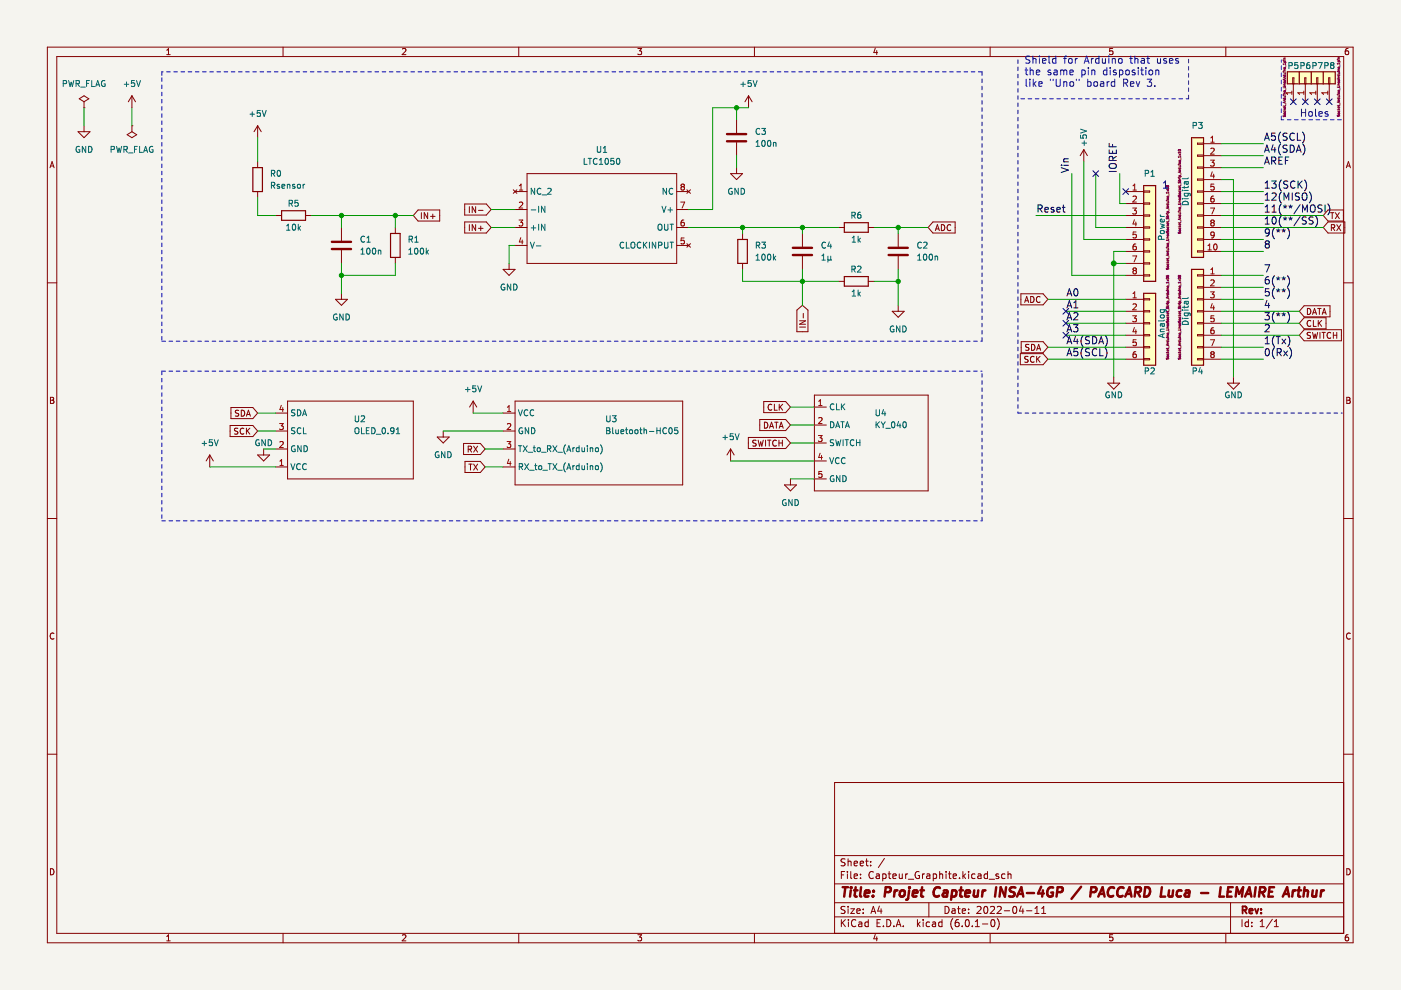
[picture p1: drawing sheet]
<svg xmlns="http://www.w3.org/2000/svg" width="297mm" height="210mm" viewBox="0 0 297 210" stroke-linecap="round" stroke-linejoin="round" font-family="sans-serif">
<path d="M0 0h297v209.9h-297z" fill-rule="evenodd" fill="#f5f4ef" stroke="#f5f4ef" stroke-width=".21"/>
<g fill="none" stroke="#840000" stroke-width=".21">
<path d="M10 10h276.9v189.9h-276.9zM12 12h272.9v185.9h-272.9zM35.3 11.6h.8M35.3 10.7l.4-.4v1.3M60 10v2M85.3 10.4l.5-.1 .3 .4-.8 .9h.8M110 10v2M135.2 10.3h.8l-.4 .5 .4 .1v.6l-.2 .1-.6-.1M160 10v2M185.6 10.2l-.3 .9h.8M185.9 10.7v.9M209.9 10v2"/>
<path d="M235.9 10.3h-.6l-.1 .6 .7-.1v.7l-.2 .1-.5-.1M259.9 10v2M274.1 16.5h.2v1.3h-.2zM274.2 17.8v3.8M276.6 16.5h.3v1.3h-.3zM276.7 17.8v3.8M279.2 16.5h.2v1.3h-.2zM279.3 17.8v3.8M281.7 16.5h.3v1.3h-.3zM281.8 17.8v3.8M285.8 10.3h-.3l-.2 .3-.1 .7 .3 .3 .4-.1-.1-.7h-.3l-.3 .2M10.6 35.6l.4-1.3 .5 1.3"/>
<path d="M10.7 35.2h.6M16.5 27.9h2.6l-1.3 1.3zM16.8 20.9l1-.6 1 .6-1 .7zM17.8 22.8h.1M17.8 21.6v1.2M17.8 26.7v1.2M27 28.6l1-.7 1 .7-1 .6zM28 26.7h.1M28 20.3v2.5M28 26.7v1.2M28 20.3l-.8 1.3M28 20.3l.7 1.3"/>
<path d="M54.6 26.7l-.7 1.2M54.6 26.7v2.5M54.6 34.3v1.2M54.6 26.7l.8 1.2M111.7 36.8h31.8v19h-31.8zM154.9 36.8h2.5l-1.2 1.3zM156.2 25.4v2.8M156.2 30.2v2.8M156.2 35.5v1.3M158.7 20.3l-.8 1.3M158.7 20.3v2.5M158.7 20.3l.8 1.3"/>
<path d="M229.8 31.7l-.8 1.3M229.8 31.7v2.6M229.8 31.7l.7 1.3M253.9 30.3h1.3v.3h-1.3zM253.9 32.9h1.3v.2h-1.3zM253.9 35.4h1.3v.3h-1.3zM253.9 38h1.3v.2h-1.3zM255.2 30.5h3.8M255.2 33h3.8M255.2 35.5h3.8M255.2 38.1h3.8M285.5 35.6l.4-1.3 .4 1.3"/>
<path d="M285.6 35.2h.6M10 60h2M54.6 40.6v1.3M58.4 45.7h1.3M64.8 45.7h1.2M72.4 48.2v2.8M72.4 53.1v2.7M83.8 48.2v1.3M83.8 54.6v1.2M88.6 44.5h4.6v2.4h-4.6l-1-1.2zM89.3 45.1v1.3M90.7 45.1v1.3l-.8-1.3v1.3"/>
<path d="M91.3 45.9h.9M91.8 45.4v1M98.5 43.3h4.6l1 1.1-1 1.2h-4.6zM98.5 47.1h4.6l1 1.1-1 1.2h-4.6zM99.5 43.8v1.3M99.5 47.6v1.3M100.8 43.8v1.3l-.7-1.3v1.3M100.8 47.6v1.3l-.7-1.3v1.3M101.4 48.4h1M101.4 44.6h1M101.9 47.9v1M106.7 57.1h2.5l-1.3 1.3z"/>
<path d="M107.9 55.8v1.3M108.8 40.2l.8 .8M109.2 48.2h2.5M109.2 40.6h2.5M109.2 44.4h2.5M109.2 52h2.5M109.6 40.2l-.8 .8M143.5 48.2h2.5M143.5 40.6h2.5M143.5 44.4h2.5M143.5 52h2.5M145.6 51.7l.8 .7"/>
<path d="M145.6 40.2l.8 .8M146.4 51.7l-.8 .7M146.4 40.2l-.8 .8M157.4 49.5v1.3M157.4 55.8v1.3M170.1 49.5v2.8M170.1 54.3v2.8M177.7 59.7h1.3M177.7 48.2h1.3M184.1 59.7h1.3M184.1 48.2h1.3M190.4 49.5v2.8"/>
<path d="M190.4 54.3v2.8M197.8 47.1h4.7v2.3h-4.7l-1-1.2zM198.3 48.9l.4-1.3 .5 1.3M198.4 48.5h.6M199.6 47.6a.64 .64 0 0 1 .7 .7 .64 .64 0 0 1-.7 .6zM201.6 47.7a.56 .56 0 0 0-.8 .6 .56 .56 0 0 0 .8 .5M238.7 48.2h3.8M238.7 58.4h3.8M238.7 55.8h3.8M238.7 40.6h3.8M238.7 45.7h3.8M238.7 43.2h3.8"/>
<path d="M238.7 50.8h3.8M238.7 53.3h3.8M242.5 58.3h1.2v.2h-1.2zM242.5 40.5h1.2v.2h-1.2zM242.5 43h1.2v.3h-1.2zM242.5 45.6h1.2v.2h-1.2zM242.5 48.1h1.2v.3h-1.2zM242.5 50.6h1.2v.3h-1.2zM242.5 53.2h1.2v.2h-1.2zM242.5 55.7h1.2v.3h-1.2zM253.9 40.5h1.3v.2h-1.3zM253.9 43h1.3v.3h-1.3z"/>
<path d="M253.9 45.6h1.3v.2h-1.3zM253.9 48.1h1.3v.3h-1.3zM253.9 50.6h1.3v.3h-1.3zM253.9 53.2h1.3v.2h-1.3zM253.9 58.3h1.3v.2h-1.3zM255.2 48.2h3.8M255.2 58.4h3.8M255.2 40.6h3.8M255.2 45.7h3.8M255.2 43.2h3.8M255.2 50.8h3.8M255.2 53.3h3.8"/>
<path d="M281.6 47.1h3.5v2.3h-3.5l-1-1.2zM281.6 44.5h3.2v2.4h-3.2l-1-1.2zM282.1 45.1h.7M282.3 48.3l.6-.1v-.5l-.6-.1v1.3M282.5 45.1v1.3M282.6 48.3l.4 .6M283.1 45.1l.9 1.3M283.4 47.6l.9 1.3M284 45.1l-.9 1.3M284.3 47.6l-.9 1.3M284.9 60h2M71.1 63.5h2.6l-1.3 1.2z"/>
<path d="M72.4 62.2v1.3M169 65.7l1.1-1 1.2 1v4.6h-2.3zM169.5 69.3h1.3M169.5 68h1.3l-1.3 .7h1.3M170.3 66.4v1M189.2 66h2.5l-1.3 1.3zM190.4 64.7v1.3M216.3 75h4.9l1 1.2-1 1.1h-4.9zM216.4 62.3h4.8l1 1.2-1 1.1h-4.8zM216.5 72.4h4.7l1 1.2-1 1.2h-4.7zM217.3 64.1l.4-1.2 .4 1.2M217.4 63.8h.6"/>
<path d="M218 75.6h-.5l-.2 .2 .1 .3 .5 .2v.4l-.6 .1M218.2 73.1h-.7v.4l.5 .2 .2 .3-.3 .3-.5-.1M218.5 62.9a.64 .64 0 0 1 .8 .6 .64 .64 0 0 1-.8 .6zM218.7 73a.64 .64 0 0 1 .7 .6 .64 .64 0 0 1-.7 .7zM219.2 75.7a.56 .56 0 0 0-.7 .5 .56 .56 0 0 0 .7 .5M219.8 74.3l.4-1.3 .4 1.3M219.8 75.6v1.2M219.9 73.9h.6M220 76.1l.5 .7M220.5 63a.56 .56 0 0 0-.8 .5 .56 .56 0 0 0 .8 .5M220.5 75.6l-.7 .7M236.1 80v1.2"/>
<path d="M238.7 63.5h3.8M238.7 66h3.8M238.7 68.5h3.8M238.7 71.1h3.8M238.7 73.6h3.8M238.7 76.2h3.8M242.5 76h1.2v.3h-1.2zM242.5 73.5h1.2v.2h-1.2zM242.5 71h1.2v.2h-1.2zM242.5 68.4h1.2v.3h-1.2zM242.5 65.9h1.2v.2h-1.2zM242.5 63.3h1.2v.3h-1.2z"/>
<path d="M253.9 60.8h1.3v.3h-1.3zM253.9 63.3h1.3v.3h-1.3zM253.9 65.9h1.3v.2h-1.3zM253.9 68.4h1.3v.3h-1.3zM253.9 71h1.3v.2h-1.3zM253.9 73.5h1.3v.2h-1.3zM253.9 76h1.3v.3h-1.3zM255.2 60.9h3.8M255.2 63.5h3.8M255.2 66h3.8M255.2 68.5h3.8M255.2 71.1h3.8"/>
<path d="M255.2 73.6h3.8M255.2 76.2h3.8M261.5 80v1.2M276.5 69.9h7.9v2.4h-7.9l-1-1.2zM276.5 64.8h5.5v2.4h-5.5l-1-1.2zM276.5 67.4h4.6v2.3h-4.6l-1-1.2zM277.2 65.4a.64 .64 0 0 1 .7 .6 .64 .64 0 0 1-.7 .7zM277.9 70.5l-.7 .1v.4l.5 .2 .2 .3-.3 .2h-.5M277.9 68.1a.56 .56 0 0 0-.8 .5 .56 .56 0 0 0 .8 .5M278.3 70.5l.3 1.2 .2-.9 .3 .9 .3-1.2M278.3 66.7l.4-1.3 .4 1.3M278.4 66.3h.6"/>
<path d="M278.5 67.9v1.3h.6M279.4 65.4h.7M279.5 67.9v1.3M279.7 68.5l.5 .7M279.7 65.4v1.3M279.9 70.5v1.2M280.2 67.9l-.7 .8M280.3 70.5h.7M280.3 66.7l.5-1.3 .4 1.3M280.5 66.3h.6M280.6 70.5v1.2M282.2 70.6a.56 .56 0 0 0-.8 .5 .56 .56 0 0 0 .8 .5"/>
<path d="M282.7 71.1h.7M282.7 70.5v1.2M283.4 70.5v1.2M10.7 84.2h.4l.3 .3-.3 .4 .3 .1v.3l-.2 .2h-.5zM10.7 84.9h.4M44.5 96.5l-.8 1.2M44.5 96.5v2.5M44.5 96.5l.7 1.2M48.8 90.2h4.8l1 1.2-1 1.2h-4.8zM49 86.4h4.6l1 1.2-1 1.2h-4.6zM50.4 90.8h-.5l-.2 .2 .1 .3 .6 .3v.3l-.7 .1M50.6 87l-.7 .1v.4l.6 .2 .1 .3-.2 .2h-.5"/>
<path d="M51.2 87a.64 .64 0 0 1 .7 .6 .64 .64 0 0 1-.7 .6zM51.7 90.9a.56 .56 0 0 0-.8 .5 .56 .56 0 0 0 .8 .5M52.2 90.8v1.3M52.2 88.2l.5-1.2 .4 1.2M52.4 87.9h.6M52.4 91.3l.6 .8M53 90.8l-.8 .7M54.6 96.5h2.6l-1.3 1.2zM55.9 95.2v1.3M58.4 87.6h2.6M58.4 91.4h2.6M58.4 95.2h2.6"/>
<path d="M58.4 99h2.6M61 85h26.6v16.5h-26.6zM92.7 92.7h2.5l-1.2 1.2zM94 91.4v1.3M98.3 94h3.5l1.1 1.2-1.1 1.2h-3.5zM98.6 97.8h3.2l1.1 1.2-1.1 1.2h-3.2zM99.3 95.3l.6-.1v-.5l-.6-.1v1.3M99.4 98.4h.7M99.6 95.3l.4 .6M99.8 98.4v1.3M100.3 85l-.7 1.3M100.3 85v2.6"/>
<path d="M100.3 85l.8 1.3M100.4 94.6l.9 1.3M100.4 98.4l.9 1.3M101.3 94.6l-.9 1.3M101.3 98.4l-.9 1.3M106.7 87.6h2.5M106.7 91.4h2.5M106.7 95.2h2.5M106.7 99h2.5M109.2 85h35.5v17.8h-35.5zM154.9 95.2l-.8 1.3M154.9 95.2v2.5"/>
<path d="M154.9 95.2l.8 1.3M158.7 92.8h7.9l1 1.1-1 1.2h-7.9zM160.3 93.4h-.6v.4l.5 .2 .1 .4-.2 .2-.5-.1M160.7 93.3l.3 1.3 .3-.9 .2 .9 .3-1.3M161.1 88.9h5.5l1 1.2-1 1.2h-5.5zM161.9 85.1h4.7l1 1.2-1 1.2h-4.7zM162.1 89.5a.64 .64 0 0 1 .7 .6 .64 .64 0 0 1-.7 .7zM162.3 93.3v1.3M162.7 93.3h.8M163.1 93.3v1.3M163.2 90.8l.4-1.3 .4 1.3M163.3 90.4h.6"/>
<path d="M163.6 85.8a.56 .56 0 0 0-.8 .5 .56 .56 0 0 0 .8 .6M164.2 85.7v1.3h.6M164.2 89.5h.8M164.6 93.4a.56 .56 0 0 0-.8 .6 .56 .56 0 0 0 .8 .5M164.6 89.5v1.3M165.2 93.9h.7M165.2 93.3v1.3M165.2 90.8l.4-1.3 .5 1.3M165.2 85.7v1.3M165.3 90.4h.6M165.4 86.3l.5 .7M165.9 93.3v1.3"/>
<path d="M165.9 85.7l-.7 .7M172.7 83.8h24.1v20.3h-24.1zM172.7 86.3h2.5M172.7 90.1h2.5M172.7 93.9h2.5M172.7 97.7h2.5M234.9 81.2h2.5l-1.3 1.3zM260.2 81.2h2.6l-1.3 1.3zM285.5 84.2h.5l.2 .3-.2 .4 .2 .1 .1 .3-.3 .2h-.5zM285.5 84.9h.5M10 109.9h2M166.3 102.8h2.6l-1.3 1.3z"/>
<path d="M167.6 101.5v1.3M172.7 101.5h2.5M284.9 109.9h2M11.4 134.3a.58 .58 0 0 0-.8 .6 .58 .58 0 0 0 .8 .5M286.3 134.3a.58 .58 0 0 0-.8 .6 .58 .58 0 0 0 .8 .5M10 159.9h2M284.9 159.9h2M284.9 165.9h-108v32M10.7 184.2a.66 .66 0 0 1 .7 .6 .66 .66 0 0 1-.7 .7zM35.3 198.6l.4-.4v1.3M35.3 199.5h.8M60 197.9v2"/>
<path d="M85.3 198.3l.5-.1 .3 .4-.8 .9h.8M110 197.9v2M135.2 198.2h.8l-.4 .5 .4 .1v.6l-.2 .1-.6-.1M160 197.9v2M176.9 194.4h108M176.9 191.4h108M176.9 187.4h108M176.9 181.4h108M178.4 195v1.5M178.4 185.5h.5M178.6 195.6l.6 .9M179.1 184.8h-.7v1.5"/>
<path d="M179.2 192.2h-.6l-.2 .1v.4l.6 .3 .2 .4-.3 .3-.6-.1M179.2 182.2l-.6-.1-.2 .1v.5l.6 .2 .2 .4-.3 .3-.6-.1M179.2 195l-.8 .8M179.7 184.8v.1M179.7 185.3v1M179.8 182.1v1.5M179.8 192.2v.1M179.8 192.7v1M179.8 182.7l.2-.1 .4 .1 .1 .9M179.9 195v.1M179.9 195.5v1M180.4 192.7h.8l-.8 1h.8"/>
<path d="M180.4 184.8v1.3l.2 .2M181.1 185.8l.7-.2-.1-.2-.4-.1-.2 .2 .1 .7h.5M181.1 183.1l.7-.2-.1-.2-.4-.1-.2 .2 .1 .7h.5M181.5 195.1a.71 .71 0 0 0-1 .5 .71 .71 0 0 0 .7 .9l.3-.2M181.7 193.2l.7-.2-.1-.3h-.4l-.2 .2v.7h.6M182.1 195.5h.6v1M182.4 183.1l.7-.2-.1-.2-.4-.1-.2 .2v.7h.6M182.4 186.1v.2M182.4 185.4v.1M182.7 195.8l-.5 .1-.2 .2 .2 .4 .5-.1M183 193.5v.2M183 192.7v.2"/>
<path d="M183.5 182.6h.6M183.7 182.1v1.3l.4 .2M184.1 195.5h-.4l-.3 .3 .1 .6h.6M184.1 195v1.5M184.6 183.4v.2M184.6 182.7v.1M184.7 193.7l.5-1.5 .5 1.5M184.8 193.2h.7M185.2 184.9a.71 .71 0 0 0-1 .5 .71 .71 0 0 0 .7 .9l.3-.2M185.6 198.1l-.3 .9h.8M185.8 185.4h.6v.9M185.9 198.6v.9"/>
<path d="M185.9 195.7h.5M186.4 192.1l-.3 1.1h.9M186.4 185.6l-.5 .1-.2 .2 .2 .4 .5-.1M186.7 195h-.8v1.5h.8M186.8 192.7v1M187.2 185.4l.4-.1 .3 .3-.2 .6h-.5M187.2 185.3v1.5M187.3 196.3v.2M187.5 182l-1.3 1.9M188 195a.76 .76 0 0 1 .9 .7 .76 .76 0 0 1-.9 .8zM188.3 185.3h.6M188.5 184.8v1.3l.4 .2"/>
<path d="M189.3 185.8l.7-.2-.1-.2-.4-.1-.2 .2 .1 .7h.5M189.5 196.3v.2M190 196.5l.5-1.5 .5 1.5M190.2 196h.7M190.7 185.3v.9l.4 .1 .2-.2M191.3 185.3v1M191.5 196.3v.2M192 185.3v1M192.4 185.3l-.4 .3M192.6 186.4h1.1M194.5 195v1.5M194.7 195.9l.4 .6"/>
<path d="M194.9 184.9a.7 .7 0 0 0-.9 .6 .7 .7 0 0 0 .9 .7v-.6h-.2M195.1 195.5l-.6 .5M195.6 185.3v1M195.7 195v.1M195.7 195.5v1M196 185.3l-.4 .3M196.5 185.4h.6l.1 .9M196.9 191.4v3M197.1 195.5h-.4l-.3 .3 .1 .6h.6M197.2 185.6l-.5 .1-.3 .2 .3 .4 .5-.1M197.7 195.5h.6l.1 1M197.9 185.4l.4-.1 .3 .3-.2 .6h-.5"/>
<path d="M197.9 185.3v1.5M198.4 195.8l-.5 .1-.2 .2 .2 .4 .5-.1M199.2 185.4l.2-.1 .4 .1 .1 .9M199.2 184.8v1.5M199.7 195.5h-.4l-.3 .3 .2 .6h.5M199.7 195v1.5M200.4 192.2a.76 .76 0 0 1 .8 .7 .76 .76 0 0 1-.8 .8zM200.6 184.8v.1M200.6 185.3v1M201.1 185.3h.6M201.3 184.8v1.3l.4 .2M201.9 192.7h.5l.1 1"/>
<path d="M202 194.8a1.72 1.72 0 0 0 0 2.2M202.1 185.8l.7-.2-.1-.2-.4-.1-.2 .2 .1 .7h.5M202.5 193l-.5 .1-.2 .2 .2 .4 .5-.1M203 192.7h.6M203.2 192.2v1.3l.4 .2M203.2 195h-.4a1.01 1.01 0 0 0 0 1.5l.5-.2 .1-.5-.3-.3-.4 .1-.2 .2M203.4 186.1v.2M204 193.2l.7-.2v-.3h-.5l-.2 .2 .1 .7h.6M204 196.3v.2M204.2 184.8v1.5M204.3 185.7l.4 .6M204.7 185.3l-.5 .6"/>
<path d="M204.8 195.1l.2-.1a.8 .8 0 0 1 .5 .7 .8 .8 0 0 1-.5 .8l-.3-.6zM205.4 193.5v.2M205.4 184.8v.1M205.4 185.3v1M205.4 192.7v.2M206.2 196.3v.2M206.7 185.4l-.4-.1-.3 .3 .2 .6h.5M206.8 196.5h.8M206.8 195.4l.4-.4v1.5M207.1 192.3l.6-.1 .3 .4-.9 1.1h.9M207.4 185.4h.5l.1 .9M208 185.6l-.5 .1-.2 .2 .2 .4 .5-.1"/>
<path d="M208.3 195.9h1.1M208.7 192.3l.2-.1a.8 .8 0 0 1 .6 .7 .8 .8 0 0 1-.6 .8l-.3-.6zM209.4 185.4l-.5-.1-.3 .3 .2 .6h.6M209.4 184.8v1.5M209.7 186.4h1.2M209.9 197.9v2M210 192.3l.6-.1 .3 .4-1 1.1h1M210.2 195.1l.2-.1a.8 .8 0 0 1 .6 .7 .8 .8 0 0 1-.6 .8l-.3-.6zM211.4 192.3l.6-.1 .3 .4-.9 1.1h.9M211.4 194.8a1.72 1.72 0 0 1 0 2.2M211.7 185.4l-.3-.1-.3 .2 .1 .2 .5 .2v.3h-.6M212.9 193.1h1.2"/>
<path d="M213.1 185.4l-.5-.1-.2 .3 .1 .6h.6M213.7 185.4l.2-.1 .4 .1 .1 .9M213.7 184.8v1.5M214.9 192.3l.2-.1a.8 .8 0 0 1 .5 .7 .8 .8 0 0 1-.5 .8l-.4-.6zM216.5 192.1l-.4 1.1h1M216.9 192.7v1M217.6 193.1h1.2M219.4 193.7h.9M219.4 192.6l.5-.4v1.5M220.9 193.7h.8M220.9 192.6l.4-.4v1.5M235.9 198.2h-.6l-.1 .6 .7-.1v.7l-.2 .1-.5-.1"/>
<path d="M259.9 197.9v2M260.9 191.4v6.5M263.3 195v1.5M264.7 195.5h-.4l-.3 .3 .1 .6h.6M264.7 195v1.5M265.4 196.3v.2M265.4 195.5v.2M267.2 196.5h.8M267.2 195.4l.4-.4v1.5M269.8 194.9l-1.3 1.9M270.2 196.5h.8M270.2 195.4l.4-.4v1.5"/>
<path d="M285.5 184.2a.66 .66 0 0 1 .8 .6 .66 .66 0 0 1-.8 .7zM285.8 198.2h-.3l-.2 .3-.1 .7 .3 .3 .4-.1-.1-.7h-.3l-.3 .2"/>
</g>
<path d="M263.5 193l.7-.1 .1-.2-.1-.4-.7-.1v1.5M263.8 193l.5 .7M264.9 193.2l.7-.2-.1-.3h-.4l-.2 .2 .1 .7h.5M266.1 192.7l.3 1 .4-1M267.4 193.5v.2M267.4 192.7v.2" fill="none" stroke="#840000" stroke-width=".39"/>
<g fill="none" stroke="#840000" stroke-width=".52">
<path d="M178.7 188.1h1.1M179.2 188.1l-.2 2M180.4 188.8l-.2 1.3M180.5 188.1l-.1 .2M181.1 188.8h.7M181.4 188.1l-.2 1.7 .1 .2 .3 .1M182.6 188.1l-.3 1.7 .3 .3M183.3 189.4l1-.2v-.3l-.6-.1-.3 .3v.9h.7M185.1 189.9v.2M185.2 188.9v.2M187.7 189.2h.7l.3-.2a.51 .51 0 0 0-.1-.9h-.8l-.3 2M189.7 188.8l-.2 1.3"/>
<path d="M190.3 188.8l-.4 .1-.2 .3M190.9 189l.1-.1a.5 .5 0 0 1 .9 .3l-.1 .5-.2 .3a.5 .5 0 0 1-.9-.3zM192.8 188.8l-.3 1.7-.4 .3M192.8 188.1v.2M193.5 189.4l1-.2v-.3l-.6-.1-.3 .3v.9h.7M195.1 188.8h.8M195.5 188.1l-.2 1.7 .1 .2 .3 .1M199.3 188.3a.88 .88 0 0 0-1 0 .88 .88 0 0 0-.4 .9 .69 .69 0 0 0 .4 .8 .69 .69 0 0 0 .8-.1M200.1 188.9h.7v1.2M200.9 189.2l-.7 .1a.4 .4 0 0 0-.3 .4 .4 .4 0 0 0 .2 .4l.7-.1M201.9 188.9h.7l.2 .3-.1 .5a.66 .66 0 0 1-1 .3M201.9 188.8l-.3 2"/>
<path d="M203.4 188.8h.8M203.8 188.1l-.2 1.7v.2l.4 .1M204.7 189.4l.9-.2v-.3h-.8l-.2 .9 .3 .3 .6-.1M206.6 188.8l-.1 1.2 .5 .1 .3-.2M207.4 188.8l-.1 1.3M208.4 188.8l-.2 1.3M208.9 188.8l-.4 .1-.2 .3M211.2 188.1l-.2 2M213.3 188.1l-.2 2-.9-2-.3 2M215.3 188.2a.85 .85 0 0 0-1.1 .1v.6l.9 .4-.1 .6a.85 .85 0 0 1-1.1 .1M215.6 190.1l.9-2 .5 2M215.9 189.5h.9"/>
<path d="M217.7 189.3h1.5M220.7 188l-.6 1.4h1.2M221.1 188.8l-.1 1.3M223.3 188.2a1.02 1.02 0 0 0-1.2 .6 1.02 1.02 0 0 0 .5 1.3l.6-.2 .1-.7h-.4M224.1 189.2h.8l.3-.2a.51 .51 0 0 0-.2-.9h-.7l-.3 2M229.2 188l-2 2.6M231.3 189.2h.7l.3-.2a.51 .51 0 0 0-.1-.9h-.8l-.3 2M232.9 190.1l.9-2 .4 2M233.1 189.5h1M236.2 188.3a.88 .88 0 0 0-1 0 .88 .88 0 0 0-.3 .9 .69 .69 0 0 0 .3 .8 .69 .69 0 0 0 .8-.1M238.2 188.3a.88 .88 0 0 0-1 0 .88 .88 0 0 0-.3 .9 .69 .69 0 0 0 .3 .8 .69 .69 0 0 0 .8-.1M238.6 190.1l.9-2 .4 2"/>
<path d="M238.8 189.5h1M240.7 189.2h.7l.4-.2a.51 .51 0 0 0-.2-.9h-.8l-.2 2M241.2 189.2l.5 .9M242.8 188.1a.96 .96 0 0 1 1 .6 .96 .96 0 0 1-.2 1.1l-.6 .3h-.4zM246.3 188.1l-.2 2h.9M247.9 188.8l-.1 1.2 .5 .1 .3-.2M248.7 188.8l-.1 1.3M250.5 188.9a.66 .66 0 0 0-1 .3v.5l.1 .3h.8M251.4 188.9h.7v1.2M252.2 189.2l-.7 .1a.4 .4 0 0 0-.3 .4 .4 .4 0 0 0 .2 .4l.7-.1M254.7 189.3h1.5M258.8 188.1l-.2 2h.9"/>
<path d="M260.3 189.1h.7M261.4 188.1h-1l-.2 2h.9M262 190.1l.2-2 .5 1.4 .9-1.4-.3 2M264 190.1l.9-2 .4 2M264.2 189.5h1M266.2 188.1l-.2 2M267 189.2h.8l.3-.2a.51 .51 0 0 0-.2-.9h-.7l-.3 2M267.5 189.2l.6 .9M269.1 189.1h.6M270.1 188.1h-.9l-.3 2h1M272 190.1l.9-2 .4 2M272.2 189.5h1"/>
<path d="M274.1 188.8l-.1 1.3M274.7 188.8l-.4 .1-.2 .3M275.1 188.8h.8M275.5 188.1l-.3 1.7 .1 .2 .4 .1M276.5 189l.3-.2 .5 .1-.1 1.2M276.6 188.1l-.2 2M278.3 188.8v1.2l.4 .1 .3-.2M279.2 188.8l-.2 1.3M280.1 188.8l-.1 1.3M280.7 188.8l-.4 .1-.2 .3"/>
</g>
<g fill="none" stroke="#840000" stroke-width=".25">
<path d="M272.9 15.2h10.2v2.6h-10.2zM275.5 15.2v2.6M278 15.2v2.6M280.6 15.2v2.6M53.6 35.5h2v5.1h-2zM242.5 39.3h2.5v20.4h-2.5zM252.6 29.2h2.6v25.4h-2.6zM59.7 44.7h5.1v2h-5.1zM82.8 49.5h2v5.1h-2zM156.4 50.8h2.1v5h-2.1zM179 47.2h5.1v2h-5.1zM179 58.6h5.1v2.1h-5.1z"/>
<path d="M252.6 57.1h2.6v20.3h-2.6zM242.5 62.2h2.5v15.2h-2.5z"/>
</g>
<g fill="none" stroke="#006464" stroke-width=".21">
<path d="M13.4 17.7h.6l.1-.5-.7-.1v1.2M14.6 17.1l.3 1.2 .2-.9 .2 .9 .3-1.2M16.1 17.7h.6l.1-.5-.7-.1v1.2M16.4 17.7l.4 .6M17.1 18.5h1M18.4 17.7h.4M19 17.1h-.6v1.2M19.4 17.1v1.2h.7M20.3 18.3l.4-1.2 .4 1.2M20.4 18h.6M22.2 17.1a.58 .58 0 0 0-.7 .6 .58 .58 0 0 0 .8 .5v-.4h-.3M26.3 17.9h1"/>
<path d="M26.8 17.4v.9M28.5 17.1h-.6l-.1 .6 .7-.1v.6l-.2 .1-.5-.1M28.9 17.1l.5 1.2 .4-1.2M157.1 17.9h.9M157.6 17.4v.9M159.2 17.1h-.6v.6l.6-.1v.6l-.1 .1-.5-.1M159.7 17.1l.4 1.2 .4-1.2M273.3 13.9h.6v-.5l-.6-.1v1.2M275.1 13.3h-.6v.6l.6-.1v.6l-.1 .1-.5-.1M275.8 13.9h.6l.1-.5-.7-.1v1.2M277.6 13.3h-.3l-.2 .3-.1 .7 .3 .2 .4-.1-.1-.6h-.3l-.3 .2M278.4 13.9h.6v-.5l-.6-.1v1.2"/>
<path d="M279.5 13.3h.8l-.5 1.2M280.9 13.9h.6l.1-.5-.7-.1v1.2M282.3 13.8l-.2-.2 .2-.3h.3l.2 .2-.2 .3M282.3 13.8l-.2 .3v.2l.2 .2h.3l.2-.2v-.4l-.2-.1M282.3 13.8h.3M16.8 31.1a.58 .58 0 0 0-.7 .6 .58 .58 0 0 0 .8 .5v-.4h-.2M18.2 31v1.3l-.7-1.3v1.3M18.8 31a.64 .64 0 0 1 .7 .7 .64 .64 0 0 1-.7 .6zM23.6 31.7l.6-.1v-.4l-.6-.2v1.3M24.7 31l.3 1.3 .2-.9 .3 .9 .3-1.3M26.3 31.7l.6-.1v-.4l-.6-.2v1.3M26.6 31.7l.4 .6"/>
<path d="M27.2 32.4h1M28.5 31.6h.4M29.1 31h-.6v1.3M29.6 31v1.3h.6M30.4 32.3l.5-1.3 .4 1.3M30.6 31.9h.6M32.4 31.1a.58 .58 0 0 0-.8 .6 .58 .58 0 0 0 .8 .5v-.4h-.2M53 24.2h1M53.5 23.7v1M55.2 23.4h-.6l-.1 .6h.6l.1 .6-.2 .1-.5-.1M55.6 23.4l.4 1.3 .4-1.3M57.5 36.8l.6-.1 .1-.5-.7-.1v1.3"/>
<path d="M57.5 39.3h.6l.1-.5-.7-.1v1.2M57.8 36.8l.5 .6M57.8 39.3l.5 .6M58.9 36.2l.2-.1a.68 .68 0 0 1 .4 .6 .68 .68 0 0 1-.4 .7l-.3-.5zM59.2 39.1h-.3l-.1 .2v.1l.4 .2v.3h-.4M59.8 39.5l.6-.1-.1-.3h-.3l-.2 .2v.6h.5M60.9 39.2l.5-.1 .1 .8M60.9 39.1v.8M62.5 39.1h-.3l-.2 .2 .1 .1 .4 .2v.3h-.5M63.1 39.2l.2-.1 .3 .1v.7l-.5-.1zM64.3 39.1v.8M64.6 39.1l-.3 .2"/>
<path d="M113.4 39.9v1.3l-.8-1.3v1.3M123.9 33.6v1.2h.6M124.7 33.6h.7M125.1 33.6v1.2M126.6 33.7a.56 .56 0 0 0-.8 .5 .56 .56 0 0 0 .8 .5M126.6 31v1.1l.3 .2 .3-.1 .2-.1v-1.1M127.1 34.8h.7M127.1 33.9l.3-.3v1.2M127.9 32.3h.7M127.9 31.4l.4-.4v1.3M128.4 33.7l.2-.1a.68 .68 0 0 1 .4 .6 .68 .68 0 0 1-.4 .6l-.3-.4zM130.1 33.6h-.6v.6l.6-.1v.6l-.1 .1-.5-.1"/>
<path d="M130.8 33.7l.2-.1a.68 .68 0 0 1 .4 .6 .68 .68 0 0 1-.4 .6l-.3-.4zM141.3 39.9v1.3l-.7-1.3v1.3M155.2 40a.58 .58 0 0 0-.7 .6 .58 .58 0 0 0 .8 .5v-.5h-.3M156.5 39.9v1.3l-.7-1.3v1.3M157.1 39.9a.64 .64 0 0 1 .8 .7 .64 .64 0 0 1-.8 .6zM160.3 30.1l.4-.3v1.2M160.3 31h.7M161.1 27.3a.56 .56 0 0 0-.8 .6 .56 .56 0 0 0 .8 .5M161.5 27.2h.8l-.4 .5 .3 .1v.6l-.2 .1-.5-.1M161.6 29.9l.2-.1a.68 .68 0 0 1 .4 .6 .68 .68 0 0 1-.4 .6l-.3-.4zM162.8 29.9l.2-.1a.68 .68 0 0 1 .5 .6 .68 .68 0 0 1-.5 .6l-.3-.4zM164 30.2v.8"/>
<path d="M164 30.3h.5v.7M229.1 28.6v.7h.6l-.1-.6 .6-.1 .2 .2-.2 .5M229.1 27.4l1.3 .4-1.3 .4M229.4 30.3h1M229.9 29.9v.9M242.8 36.8l.6-.1 .1-.5-.7-.1v1.3M244 37.4h.7M244 36.5l.4-.4v1.3M251.1 39.5v.5M251.4 38.5l.2 .6 .3-.2v-.4M251.9 39.5l-.1 .3h-1.1M251.9 38.5l-.7 .1v.4"/>
<path d="M251.9 37.7l-.1 .2h-1.1M253 26.6h.6v-.5l-.6-.1v1.2M254.1 26h.8l-.4 .4 .3 .2v.5l-.1 .1-.6-.1M60.8 48.8h.7M60.8 47.9l.3-.4v1.3M61.3 43.1h.6l.1-.5-.7-.1v1.2M61.6 43.1l.4 .6M62.1 47.7l.2-.2a.68 .68 0 0 1 .4 .7 .68 .68 0 0 1-.4 .6l-.3-.5zM63.2 42.5h-.6l-.1 .6 .6-.1 .1 .6-.2 .1-.5-.1M63.2 47.5v1.3M63.4 48.3l.3 .5M63.7 48l-.5 .4"/>
<path d="M76.5 53.9h.7M76.5 53l.4-.4v1.3M77.3 50.2a.56 .56 0 0 0-.8 .5 .56 .56 0 0 0 .8 .5M77.8 51.3h.7M77.8 50.4l.4-.3v1.2M77.9 52.7l.1-.1a.68 .68 0 0 1 .5 .6 .68 .68 0 0 1-.5 .7l-.3-.5zM79.1 52.7l.1-.1a.68 .68 0 0 1 .5 .6 .68 .68 0 0 1-.5 .7l-.3-.5zM80.2 53v.9M80.2 53.2l.5-.1 .1 .8M86.7 53.9h.7M86.7 53l.3-.4v1.3M86.7 50.7h.6l.1-.5-.7-.1v1.2"/>
<path d="M87 50.7l.5 .6M87.9 51.3h.8M87.9 50.4l.4-.3v1.2M88 52.7l.2-.1a.68 .68 0 0 1 .4 .6 .68 .68 0 0 1-.4 .7l-.3-.5zM89.2 52.7l.2-.1a.68 .68 0 0 1 .4 .6 .68 .68 0 0 1-.4 .7l-.3-.5zM90.4 52.6v1.3M90.5 53.4l.3 .5M90.8 53l-.4 .5M112.4 51.3l.5 1.3 .4-1.3M112.6 44.5h1M112.6 48.3h1M113.1 47.8v1"/>
<path d="M113.7 52.1h1M114.2 43.7v1.3M114.2 47.5v1.3M114.7 40a.56 .56 0 0 0-.8 .6 .56 .56 0 0 0 .8 .5M114.9 41.3h1M115.5 43.7v1.3l-.7-1.3v1.3M115.5 47.5v1.3l-.7-1.3v1.3M116.1 40l.5-.1 .3 .4-.8 .9h.8M132.3 51.5a.56 .56 0 0 0-.8 .5 .56 .56 0 0 0 .8 .5M132.8 51.3v1.3h.6M133.8 51.5l.3-.2a.43 .43 0 0 1 .5 .5v.4a.42 .42 0 0 1-.4 .4 .42 .42 0 0 1-.4-.4zM135.9 51.5a.56 .56 0 0 0-.8 .5 .56 .56 0 0 0 .8 .5"/>
<path d="M136.4 51.3v1.3M136.6 51.9l.5 .7M137.1 51.3l-.7 .8M137.7 51.3v1.3M139 51.3v1.3l-.7-1.3v1.3M139.6 47.7l.2-.2a.43 .43 0 0 1 .6 .5v.4a.42 .42 0 0 1-.5 .4 .42 .42 0 0 1-.4-.4zM139.6 52l.6-.1 .1-.4-.7-.2v1.3M140.4 43.7l.4 1.3 .4-1.3M140.9 51.3v1.1l.2 .2h.3l.2-.2v-1.1M140.9 47.5v1.1l.2 .2h.3l.2-.2v-1.1M141.6 44.5h1M142 51.3h.8"/>
<path d="M142 47.5h.8M142.1 44v1M142.4 47.5v1.3M142.4 51.3v1.3M142.6 40a.56 .56 0 0 0-.7 .6 .56 .56 0 0 0 .7 .5M160.3 55.2h.7M160.3 54.2l.4-.3v1.3M160.4 52l.6-.1v-.4l-.6-.2v1.3M160.7 52l.4 .6M161.5 51.3h.8l-.4 .5 .3 .1v.6l-.2 .1-.5-.1M161.6 54l.2-.1a.68 .68 0 0 1 .4 .6 .68 .68 0 0 1-.4 .7l-.3-.5zM162.8 54l.2-.1a.68 .68 0 0 1 .5 .6 .68 .68 0 0 1-.5 .7l-.3-.5z"/>
<path d="M164 53.9v1.3M164.1 54.7l.4 .5M164.5 54.3l-.5 .5M174.3 55.2h.7M174.3 54.2l.3-.3v1.3M175 51.5a.56 .56 0 0 0-.7 .5 .56 .56 0 0 0 .7 .5M175.5 55l.2 .2 .4-.2M175.5 54.3v1.3M175.8 51.3l-.3 .9h.8M176.1 51.8v.8M176.1 54.3v.7M176.1 55l.2 .2"/>
<path d="M180.6 45.7l.6-.1 .1-.5-.7-.1v1.3M180.6 57.1l.6-.1 .1-.5-.7-.1v1.3M180.7 50.4l.3-.3v1.2M180.7 51.3h.7M180.9 57.1l.4 .6M180.9 45.7l.4 .6M181.8 56.5l.5-.1 .3 .4-.8 .9h.8M181.9 50.1v1.2M182.1 50.9l.3 .4M182.4 45l-.3 .1-.2 .2-.1 .7 .3 .3 .4-.2-.1-.6h-.3l-.3 .2M182.4 50.5l-.5 .5M194.6 55.2h.7"/>
<path d="M194.6 54.2l.3-.3v1.3M195.4 51.5a.56 .56 0 0 0-.8 .5 .56 .56 0 0 0 .8 .5M195.8 51.5l.5-.2 .3 .4-.8 .9h.8M195.9 54l.2-.1a.68 .68 0 0 1 .4 .6 .68 .68 0 0 1-.4 .7l-.3-.5zM197.1 54l.2-.1a.68 .68 0 0 1 .4 .6 .68 .68 0 0 1-.4 .7l-.3-.5zM198.3 54.3v.9M198.3 54.4h.4l.1 .8M246 45.5l.3 .4M246 47.5l.9 .2-.6 .3 .6 .2-.9 .2M246 45.9h.9M246.1 49l.5-.1 .3 .4-.3 .2h-.3l-.3-.2zM246.3 50.7l-.1-.6h-.5l-.1 .6h1.3"/>
<path d="M246.8 46.5l.1 .4-.2 .2-.6-.1v-.5l.2-.1 .1 .7M250.7 42.1h.1M250.7 40.4h.1M250.7 42.9a.68 .68 0 0 1 .8-.2 .68 .68 0 0 1 .4 .7h-1.2zM251.1 41h1l.3 .2-.1 .3M251.1 42.1h.8M251.1 40.4h.8M251.2 41l-.1 .3 .2 .3 .6-.1v-.5M71.4 66.6a.58 .58 0 0 0-.7 .6 .58 .58 0 0 0 .8 .5v-.4h-.3M72.8 66.6v1.2l-.8-1.2v1.2M73.4 66.6a.64 .64 0 0 1 .7 .6 .64 .64 0 0 1-.7 .6zM107 60.3a.58 .58 0 0 0-.8 .6 .58 .58 0 0 0 .8 .5v-.4h-.2"/>
<path d="M108.3 60.2v1.3l-.7-1.3v1.3M108.9 60.2a.64 .64 0 0 1 .7 .7 .64 .64 0 0 1-.7 .6zM180.7 62.8h.7M180.7 61.9l.3-.4v1.3M181.9 61.5v1.3M182.1 62.3l.3 .5M182.4 61.9l-.5 .5M189.5 69.2a.58 .58 0 0 0-.8 .6 .58 .58 0 0 0 .8 .5v-.5h-.2M190.8 69.1v1.3l-.7-1.3v1.3M191.4 69.1a.64 .64 0 0 1 .7 .7 .64 .64 0 0 1-.7 .6zM242.8 78.7l.6-.1 .1-.5-.7-.1v1.3M244 78.1l.5-.1 .2 .4-.7 .9h.7"/>
<path d="M246 70.3h.9M246 65.7h1l.3 .2-.1 .3M246.1 65.7l-.1 .3 .3 .3 .5-.1v-.5M246.1 66.9l.5-.1 .3 .4-.3 .2h-.3l-.3-.2zM246.3 68.6l.3 .6 .3-.1-.1-.5M246.5 70.9v.6M246.9 69.8h-.8v.5M246.9 70.7l-1.3 .5 1.3 .4M246.9 68.6l-.8 .1v.5M246.9 67.8l-.2 .2h-1.1M250.7 67.5h.1M250.7 65.8h.1"/>
<path d="M250.7 68.3a.68 .68 0 0 1 .8-.2 .68 .68 0 0 1 .4 .7h-1.2zM251.1 67.5h.8M251.1 66.4h1l.3 .2-.1 .3M251.1 64.9v.4M251.1 65.8h.8M251.2 66.4l-.1 .3 .2 .3 .6-.2v-.4M251.4 63.9l.2 .6 .3-.2v-.4M251.9 64.9l-.1 .3h-1.1M251.9 63.9h-.7v.5M251.9 63.1l-.1 .2h-1.1M253 78.7l.6-.1v-.5l-.6-.1v1.3M254.5 77.9l-.3 .9h.8"/>
<path d="M254.8 78.4v.9M42.8 94h1M43.3 93.5v1M45 93.2h-.6l-.1 .6h.7v.6l-.2 .1-.5-.1M45.4 93.2l.5 1.3 .4-1.3M54.9 93.3a.58 .58 0 0 0-.7 .6 .58 .58 0 0 0 .8 .5v-.4h-.3M56.3 93.2v1.3l-.8-1.3v1.3M56.9 93.2a.64 .64 0 0 1 .7 .7 .64 .64 0 0 1-.7 .6zM61.7 98.3l.4 1.3 .4-1.3M62.5 90.8h-.6v.4l.5 .2 .1 .3-.2 .3-.5-.1M62.5 86.9l-.6 .1v.4l.5 .2 .1 .3-.2 .3-.5-.1M62.5 94.6a.58 .58 0 0 0-.7 .5 .58 .58 0 0 0 .8 .5v-.4h-.3"/>
<path d="M63.1 86.9a.64 .64 0 0 1 .7 .6 .64 .64 0 0 1-.7 .7zM63.7 98.4a.56 .56 0 0 0-.8 .5 .56 .56 0 0 0 .8 .6M63.8 90.8a.56 .56 0 0 0-.8 .5 .56 .56 0 0 0 .8 .5M63.9 94.5v1.3l-.8-1.3v1.3M64.2 88.2l.4-1.3 .4 1.3M64.3 87.8h.6M64.3 90.7v1.3h.6M64.5 94.5a.64 .64 0 0 1 .7 .6 .64 .64 0 0 1-.7 .7zM64.9 98.4a.56 .56 0 0 0-.8 .5 .56 .56 0 0 0 .8 .6M75.3 90.9l.3-.2a.43 .43 0 0 1 .5 .4v.4a.42 .42 0 0 1-.4 .5 .42 .42 0 0 1-.4-.5zM75.3 88.2v1l.3 .2h.3l.1-.2v-1M76.6 88.3l.5-.1 .2 .3-.8 .9h.8"/>
<path d="M76.6 90.7v1.3h.6M77.7 91.3h.4M78.3 90.7h-.6v1.3h.6M78.8 90.7a.64 .64 0 0 1 .8 .6 .64 .64 0 0 1-.8 .7zM79.8 92.1h1M81.1 90.8l.2-.1a.68 .68 0 0 1 .4 .6 .68 .68 0 0 1-.4 .7l-.3-.5zM82.3 91.8v.2M83.5 91.2l-.2 .3-.4-.1v-.6l.4-.1 .2 .2v.8l-.2 .2-.4 .1M84 92h.7M84 91.1l.4-.4v1.3M93 95.8a.58 .58 0 0 0-.7 .6 .58 .58 0 0 0 .8 .5v-.4h-.3M94.3 95.8v1.2l-.7-1.2v1.2"/>
<path d="M94.9 95.8a.64 .64 0 0 1 .8 .6 .64 .64 0 0 1-.8 .6zM98.7 82.6h1M99.2 82.1v1M100.9 81.8h-.6l-.1 .6h.6l.1 .6-.2 .1-.5-.1M101.3 81.8l.4 1.3 .4-1.3M109.9 86.9l.4 1.3 .5-1.3M109.9 94.5h.7M110.1 99l.6-.1 .1-.5-.7-.1v1.3M110.3 94.5v1.3M110.4 99l.4 .6M110.8 90.8a.58 .58 0 0 0-.8 .5 .58 .58 0 0 0 .8 .5v-.4h-.2M110.9 94.5l.9 1.3"/>
<path d="M111.2 98.3l.9 1.3M111.8 94.5l-.9 1.3M111.9 87a.56 .56 0 0 0-.8 .5 .56 .56 0 0 0 .8 .5M112 95.9h.9M112.1 90.7v1.3l-.7-1.3v1.3M112.1 98.3l-.9 1.3M112.3 99.7h.9M112.7 90.7a.64 .64 0 0 1 .7 .6 .64 .64 0 0 1-.7 .7zM113.1 94.9h.4M113.2 87a.56 .56 0 0 0-.8 .5 .56 .56 0 0 0 .8 .5M113.2 94.5v1.1l.3 .2M113.4 98.7h.4"/>
<path d="M113.5 98.3v1.1l.3 .2M114 95l.1-.1 .4 .1-.1 .7-.4-.1zM114.3 98.8l.3-.1 .3 .3v.3l-.3 .3-.4-.3zM114.8 95.9h1M115.1 99.7h1M116.1 95.2l.6-.1v-.5l-.6-.1v1.3M116.2 98.3h.7M116.4 95.2l.4 .6M116.6 98.3v1.3M117.2 94.5l.9 1.3M117.2 98.3l.9 1.3M118.1 94.5l-.9 1.3"/>
<path d="M118.1 98.3l-.9 1.3M118.2 95.9h1M118.2 99.7h1M119.9 94.3a1.46 1.46 0 0 0 0 2M119.9 98.1a1.46 1.46 0 0 0 0 2M120.2 95.8l.4-1.3 .4 1.3M120.2 99.6l.4-1.3 .4 1.3M120.3 95.4h.6M120.3 99.2h.6M121.5 94.9v.9M121.5 98.7v.9M121.8 94.9l-.3 .3"/>
<path d="M121.8 98.7l-.3 .3M122.8 95l-.4-.1-.2 .3 .1 .5h.5M122.8 94.5v1.3M122.8 98.3v1.3M122.8 98.8l-.4-.1-.2 .3 .1 .5h.5M123.4 94.9v.8l.5-.1M123.4 98.7v.8h.5M123.9 94.9v.9M123.9 98.7v.9M124.5 94.5v.1M124.5 94.9v.9M124.5 98.3v.1"/>
<path d="M124.5 98.7v.9M125.1 95h.5l.1 .8M125.1 94.9v.9M125.1 98.7v.9M125.1 98.9l.5-.1 .1 .8M126.3 98.8l.4-.1 .2 .3v.3l-.2 .3-.5-.3zM126.3 95l.4-.1 .2 .3v.3l-.2 .3-.5-.3zM127.3 94.3a1.46 1.46 0 0 1 0 2M127.3 98.1a1.46 1.46 0 0 1 0 2M128.6 90.7h.4l.3 .2-.3 .4 .3 .1 .1 .3-.3 .3h-.5zM128.6 88.2v1l.3 .2h.3l.2-.2v-1M128.6 91.3h.4"/>
<path d="M129.8 88.2h.8l-.4 .4 .4 .2v.5l-.2 .1-.6-.1M129.9 90.7v1.1l.2 .2M130.6 91.1v.8l.5-.1M131.1 91.1v.9M131.6 91.5l.7-.1-.1-.2-.4-.1-.2 .2 .1 .6h.5M132.6 91.1h.5M132.8 90.7v1.1l.3 .2M133.5 91.2l.2-.1 .4 .1-.1 .7-.5-.1zM134.7 91.2l.3-.1 .3 .3v.3l-.3 .3-.4-.3zM135.6 91.1h.5M135.8 90.7v1.1l.3 .2M136.5 91.2h.5l.1 .8"/>
<path d="M136.5 90.7v1.3M137.7 91.5h1M139.3 91.3h.7M139.3 90.7v1.3M140 90.7v1.3M141.3 90.8a.56 .56 0 0 0-.8 .5 .56 .56 0 0 0 .8 .5M141.9 90.8l.2-.1a.68 .68 0 0 1 .4 .6 .68 .68 0 0 1-.4 .7l-.3-.5zM143.7 90.7h-.6l-.1 .6 .6-.1 .1 .6-.2 .2-.5-.2M153.3 92.7h.9M153.7 92.3v.9M155.4 92h-.6v.6l.6-.1v.6l-.1 .1-.5-.1M155.9 92l.4 1.2 .4-1.2"/>
<path d="M175.9 97l.4 1.3 .5-1.3M176.1 89.4a.64 .64 0 0 1 .7 .7 .64 .64 0 0 1-.7 .6zM176.8 93.3l-.7 .1v.3l.5 .3 .2 .3-.3 .2-.5-.1M176.8 85.7a.56 .56 0 0 0-.8 .6 .56 .56 0 0 0 .8 .5M177.2 90.7l.4-1.3 .4 1.3M177.2 93.2l.3 1.3 .2-.9 .3 .9 .3-1.3M177.3 90.3h.6M177.4 85.6v1.3h.6M177.9 97.2a.56 .56 0 0 0-.8 .5 .56 .56 0 0 0 .8 .5M178.3 89.4h.7M178.4 85.6v1.3M178.6 86.2l.5 .7"/>
<path d="M178.6 89.4v1.3M178.8 93.2v1.3M179.1 85.6l-.7 .7M179.2 93.2h.7M179.2 97.2a.56 .56 0 0 0-.8 .5 .56 .56 0 0 0 .8 .5M179.2 90.7l.5-1.3 .4 1.3M179.4 90.3h.6M179.5 93.2v1.3M181 93.4a.56 .56 0 0 0-.7 .5 .56 .56 0 0 0 .7 .5M181.6 93.2v1.3M181.6 93.8h.7M182.3 93.2v1.3"/>
<path d="M185.7 86.9v1l.3 .3h.2l.3-.3v-1M185.7 89.4v1.3M185.9 90l.6 .7M186.5 89.4l-.8 .7M186.8 89.4l.5 .7M187.3 90.1v.6M187.3 86.8l-.3 .9h.8M187.6 87.3v.9M187.7 89.4l-.4 .7M187.8 90.8h1M189.1 89.5l.2-.1a.68 .68 0 0 1 .4 .7 .68 .68 0 0 1-.4 .6l-.3-.5zM190.5 89.4l-.3 .9h.8"/>
<path d="M190.8 89.8v.9M191.5 89.5l.2-.1a.68 .68 0 0 1 .5 .7 .68 .68 0 0 1-.5 .6l-.3-.5zM235.2 83.1a.58 .58 0 0 0-.8 .6 .58 .58 0 0 0 .8 .5v-.4h-.2M236.5 83.1v1.2l-.7-1.2v1.2M237.1 83.1a.64 .64 0 0 1 .7 .6 .64 .64 0 0 1-.7 .6zM260.6 83.1a.58 .58 0 0 0-.8 .6 .58 .58 0 0 0 .8 .5v-.4h-.2M261.9 83.1v1.2l-.7-1.2v1.2M262.5 83.1a.64 .64 0 0 1 .7 .6 .64 .64 0 0 1-.7 .6zM166.6 106a.58 .58 0 0 0-.7 .6 .58 .58 0 0 0 .8 .5v-.5h-.3M168 105.9v1.3l-.8-1.3v1.3M168.6 105.9a.64 .64 0 0 1 .7 .7 .64 .64 0 0 1-.7 .6zM176.8 100.9a.58 .58 0 0 0-.8 .6 .58 .58 0 0 0 .8 .5v-.4h-.2"/>
<path d="M178.1 100.8v1.3l-.7-1.3v1.3M178.7 100.8a.64 .64 0 0 1 .7 .7 .64 .64 0 0 1-.7 .6z"/>
</g>
<g fill="#ffffc2" stroke="#ffffc2" stroke-width=".25">
<path d="M252.6 57.1h2.6v20.3h-2.6z" fill-rule="evenodd"/>
<path d="M280.6 15.2h2.5v2.6h-2.5z" fill-rule="evenodd"/>
<path d="M272.9 15.2h2.6v2.6h-2.6z" fill-rule="evenodd"/>
<path d="M278 15.2h2.6v2.6h-2.6z" fill-rule="evenodd"/>
<path d="M275.5 15.2h2.5v2.6h-2.5z" fill-rule="evenodd"/>
<path d="M242.5 62.2h2.5v15.2h-2.5z" fill-rule="evenodd"/>
<path d="M242.5 39.3h2.5v20.4h-2.5z" fill-rule="evenodd"/>
<path d="M252.6 29.2h2.6v25.4h-2.6z" fill-rule="evenodd"/>
</g>
<g fill="none" stroke="#a90000" stroke-width=".21">
<path d="M273.9 19.7h-1.3l.4 .3M273.9 19.3v.7M276.4 19.7h-1.2l.3 .3M276.4 19.3v.7M279 19.7h-1.3l.4 .3M279 19.3v.7M281.5 19.3v.7M281.5 19.7h-1.3l.4 .3M110.1 39.4l.4-.4v1.3M144.6 39.6l-.2 .2v.3l.2 .2h.3l.2-.2-.1-.4-.1-.1M144.6 39.6l-.2-.3 .2-.3h.3l.2 .3-.2 .3M144.6 39.6h.3"/>
<path d="M240.2 39.4l.4-.4v1.3M256.7 34h.7l-.4 .4 .4 .2v.5l-.2 .1-.5-.1M256.7 29.2l.4-.3v1.2M256.7 31.5l.5-.1 .2 .4-.7 .9h.7M256.7 30.1h.7M257 36.4l-.3 .9h.8M257.3 36.9v.9M257.4 39h-.6l-.1 .6h.6l.1 .6-.2 .1-.5-.1M110.1 46.6h.7l-.4 .5 .4 .2v.5l-.2 .1-.5-.1M110.1 40.3h.7M110.1 43l.5-.2 .2 .4-.7 .9h.7M110.4 50.4l-.3 .9h.8"/>
<path d="M110.7 50.9v.8M144.3 42.8h.9l-.6 1.3M145 46.6l-.4 .1-.2 .3v.7l.2 .2 .4-.1v-.6l-.4-.1-.2 .3M145 50.5h-.6v.6l.6-.1v.6l-.1 .1-.5-.1M240.2 44.1h.7l-.4 .5 .4 .1v.6l-.2 .1-.5-.1M240.2 54.3h.8l-.5 1.2M240.2 40.3h.7M240.2 41.7l.5-.1 .2 .3-.7 .9h.7M240.5 57.3l-.3 .3v.2l.3 .3h.2l.2-.3v-.3l-.2-.2M240.5 57.3l-.3-.2 .3-.3h.2l.2 .2-.2 .3M240.5 57.3h.2M240.5 46.6l-.3 .9h.8"/>
<path d="M240.8 51.7l-.3 .1-.2 .2-.1 .8 .3 .2 .4-.1-.1-.6-.3-.1-.3 .3M240.8 47.1v.8M240.9 49.2h-.6l-.1 .6 .6-.1 .1 .6-.2 .2-.5-.2M256.1 53h.7M256.1 52.1l.4-.4v1.3M256.7 44.1h.8l-.5 1.3M256.7 58.1h.7M256.7 57.2l.4-.4v1.3M256.7 59.5l.5-.2 .2 .4-.7 .9h.7M257 47.2l-.3-.2 .3-.4h.2l.2 .3-.2 .3M257 47.2l-.3 .2v.3l.3 .2h.2l.2-.2v-.4l-.2-.1M257 47.2h.2"/>
<path d="M257.3 41.6h-.3l-.2 .3-.1 .7 .3 .2 .4-.1-.1-.6h-.3l-.3 .2M257.4 49.7l-.2 .3-.4-.1v-.6l.4-.1 .2 .2v.8l-.2 .2-.4 .1M257.4 51.8l.2-.1a.68 .68 0 0 1 .5 .7 .68 .68 0 0 1-.5 .6l-.3-.5zM240.2 67h.7l-.4 .4 .4 .2v.5l-.2 .1-.5-.1M240.2 63.1h.7M240.2 62.2l.4-.3v1.2M240.2 64.5l.5-.1 .2 .4-.7 .9h.7M240.5 69.4l-.3 .9h.8M240.8 74.6h-.3l-.2 .3-.1 .7 .3 .2 .4-.1-.1-.6h-.3l-.3 .2M240.8 69.9v.9M240.9 72h-.6l-.1 .6h.6l.1 .6-.2 .1-.5-.1M256.7 61.9h.7l-.4 .5 .4 .1v.5l-.2 .1-.5-.1"/>
<path d="M256.7 72h.8l-.5 1.3M257 75.1l-.3-.2 .3-.3h.2l.2 .2-.2 .3M257 75.1l-.3 .3v.2l.3 .2h.2l.2-.2v-.4l-.2-.1M257 75.1h.2M257 64.4l-.3 .9h.8M257.3 69.5l-.3 .1-.2 .2-.1 .7 .3 .3 .4-.2-.1-.6h-.3l-.3 .2M257.3 64.8v.9M257.4 67h-.6l-.1 .6 .6-.1 .1 .6-.2 .1-.5-.1M59.3 89.8h.8l-.5 .5 .4 .1v.6l-.2 .1-.5-.1M59.3 93.7l.5-.1 .3 .4-.8 .9h.8M59.3 98.7h.8M59.3 97.8l.4-.4v1.3"/>
<path d="M59.6 85.9l-.3 .9h.8M59.9 86.4v.9M107.5 93.6h.8l-.4 .5 .3 .1v.6l-.1 .1-.6-.1M107.6 87.3h.7M107.6 86.4l.3-.4v1.3M107.6 89.9l.5-.1 .2 .4-.8 .9h.8M107.9 97.4l-.3 .9h.8M108.2 97.8v.9M173.5 92.3h.8l-.4 .5 .3 .1v.6l-.1 .1-.6-.1M173.6 88.7l.5-.2 .2 .4-.8 .9h.8M173.6 86h.7M173.6 85.1l.3-.4v1.3"/>
<path d="M173.9 96.1l-.3 .9h.8M174.2 96.6v.8M174.2 100h-.6v.6l.6-.1v.6l-.1 .1-.5-.1"/>
</g>
<g fill="none" stroke="#840084" stroke-width=".21">
<path d="M272.1 18.3l.5 .1-.1 .2h-.4M272.1 15.9h.4l.1 .2M272.1 15.2v.1M272.1 12.8h.1M272.1 15.2h.1M272.2 19.4l.1-.2 .3 .2M272.2 16.3l.1 .2M272.2 19.9h.4M272.2 19.4h.1M272.2 18.1h.4M272.2 18h.1M272.2 16.5h.4"/>
<path d="M272.2 16.1h.1M272.2 15.5h.4M272.2 15.2h.4M272.2 15h.4M272.2 12.8h.4M272.2 12.5h.4M272.2 17.4h.3l.1 .1-.3 .1zM272.2 15.9v.2M272.2 19.4h.3M272.2 18l.1 .1M272.2 16.1h.3M272.2 15h.1"/>
<path d="M272.2 12.5h.1M272.3 14.3h.2v.2h-.2zM272.3 17.1v.1M272.3 17.2h.1M272.4 16.7v.2M272.6 17.2h.1M272.5 15.5h.1M272.5 13.2v-.2h-.3v.2h.5M272.5 15.5l.1 .1M272.6 13.4v.3M272.6 15.6l-.4 .1M272.6 12.3h-.4v.2"/>
<path d="M272.6 14.8h-.4v.2M272.6 17.9l-.4 .1M272.6 19.7h-.4l.1 .2M272.6 19.4h-.1M272.6 17.2h-.1M272.6 16.6l-.5 .2 .5 .2M272.6 16.1h-.1M272.6 13.6h-.5l.1 .1M272.6 13.8v.4M272.6 18.7v.4M283.5 18.2l.5 .1M283.5 15.9h.5"/>
<path d="M283.6 15.2h.1M283.6 12.7h.1M283.6 15.1v.1M283.7 16.3l.1 .1M283.7 19.8h.3M283.7 18h.3M283.7 16.4h.3M283.7 15.4h.3M283.7 15.2h.3M283.7 14.9h.3M283.7 13.1h.5M283.7 12.7h.3"/>
<path d="M283.7 12.4h.3M283.7 14.3l.1 .2h.2v-.2M283.7 17.3l.1 .3 .2-.1v-.2M283.7 19.3l.1-.2 .2 .1v.1M283.7 12.9v.2M283.7 15.9v.2M283.7 19.8h.1M283.7 19.3v.1M283.7 18h.1M283.7 17.1h.1M283.7 16.1h.1M283.7 19.4h.3"/>
<path d="M283.7 17.3h.1M283.7 17.3h.3M283.7 16.1h.3M283.7 14.2v.1M283.7 14.2h.3M283.7 12.9h.1M283.7 12.9h.3M283.9 16.6v.3M284 18.5h-.5M284 18.3h.1M284 17.3h.1M284 15.4h.1"/>
<path d="M284 14.2v.1M284 12.9h.1M284 12.9v.2M284 15.4v.2h-.3M284 15.9v.2M284 18.3v.2M284 19.3v.1M284 18.5h.1M284 17.1h.1M284 16.1h.1M284 13.4v.2M284 12.2h-.3v.2"/>
<path d="M284 14.7h-.3v.2M284 17.8h-.3v.2M284 19.6h-.3v.2M284 16.6l-.5 .1 .5 .2M284 13.5h-.5l.2 .1M284.1 13.7v.4M284.1 18.6v.4M247.3 39.4v.2M247.3 39.6h.1M247.3 39.4h.1M247.4 39.6h.1M247.4 39.3l-.1 .1"/>
<path d="M247.4 39.3h.1M247.4 39.3l.1 .1M247.5 39.4v.1M247.5 39.5l-.1 .1M247.5 39.5v.1M247.5 39.6h.1M247.5 39.4h.1M247.5 39.6h.2M247.5 39.4h.2M247.7 39.4h.1M247.8 39.4v.2M247.8 39.6h-.1"/>
<path d="M249.9 37.7h.1M249.8 35.6h.5M249.9 34.9h.1M249.8 31.8v.1M249.8 38.5v.2M249.8 38.7l.1 .1M249.8 31.9l.1 .1M249.9 34.9h-.1M249.9 38.8h.1M249.9 37.7h-.1M249.9 31.8h-.1M249.9 31.8h.4"/>
<path d="M249.9 32h.4M250 36l.1 .2M250 37.8v.1M250 38.2v.2M250 39.3v.2M250 38h.3M250 37.7h.3M250 37.4h.5M250 36.2h.3M250 35.2h.3M250 34.9h.3M250 34.7h.3"/>
<path d="M250 32.7l.3 .2M250 34l.1 .2h.2v-.2M250 37.4l.1-.2h.2v.2M250 35.6v.2M250 37.9v.1M250 35.8h.1M250 34.7h.1M250 38.7v.1M250 38h.1M250 35.8h.3M250 34h.1M250 34h.3"/>
<path d="M250.1 38.5l-.1 .2M250.1 38.5h.2M250.1 38.5h.1M250.2 36.4v.2M250.3 35.2v.2h-.3M250.3 38.5h.1M250.3 34h.1M250.3 31.8h.1M250.3 31.8v.1M250.3 35.6v.2M250.3 38.5v.3M250.3 39.7v.2h-.3v-.2l.2 .2"/>
<path d="M250.3 35.8h.1M250.3 31.9v.1M250.3 32.2v.3M250.3 33.1v.3M250.3 38.2l-.5 .1M250.3 39.3l-.5 .1M250.3 34.5h-.3v.2M250.3 36.3l-.5 .2 .5 .2M250.3 33.3h-.5l.2 .1M250.3 32.7l-.3 .2M250.3 32.4h-.5l.2 .1M250.4 33.5v.4"/>
<path d="M250.4 36.7v.4M250.4 38.9v.4M272.1 20.9h.4v.1l-.2 .1-.1-.2M272.1 23.3h.5M272.1 24.5v.2l.4-.2v.2M272.1 20.2h.1M272.2 21.2v.1M272.2 22.4v.2M272.2 23.1l.2 .2M272.2 21.4h.4M272.2 20.4h.4M272.2 20.2h.4"/>
<path d="M272.2 23.6l.1 .2h.2v-.2M272.2 21.3l.1 .1M272.3 24h.2v.2h-.2zM272.4 21.6v.2M272.5 20.4h.1M272.5 22.7v.3l-.3-.1v-.2l.2 .3M272.5 20.4v.2h-.3M272.6 22.4l-.5 .1M272.6 23.1l-.2 .2M272.6 21.6l-.5 .1 .5 .2M272.6 21.9v.4M283.5 23.3h.5"/>
<path d="M283.5 20.8h.5M283.6 20.1h.1M283.6 24.4v.2l.3-.2 .1 .3M283.7 21.2l.1 .1M283.7 22.3v.2M283.7 23.1l.2 .2M283.7 21.3h.3M283.7 20.3h.3M283.7 20.1h.3M283.7 24l.1 .2h.2v-.2M283.7 20.8v.2M283.7 23.5v.2"/>
<path d="M283.7 23.7h.1M283.7 21h.1M283.7 23.9v.1M283.7 23.9h.3M283.7 23.7h.3M283.7 21h.3M283.9 21.5v.3M284 20.3v.2h-.3M284 23.9v.1M284 20.8v.2M284 22.7v.2h-.3v-.2l.2 .2M284 23.5v.2"/>
<path d="M284 23.7h.1M284 21h.1M284 22.3l-.5 .1M284 23.1l-.2 .1M284 21.5l-.5 .1 .5 .2M284.1 21.9v.3M247.3 58.4l.2 .3h.2l.1-.3M247.3 55.7h.5M247.3 53.2h.5M247.3 52.5h.1M247.3 50.7h.4M247.3 47.9h.5"/>
<path d="M247.3 43.2h.5M247.3 56.8v.3M247.3 49v.3l.4-.3 .1 .3M247.3 40l.2-.2 .2 .1 .1 .1M247.3 46.1v.3M247.3 58.9v.2M247.3 59.1h.1M247.3 57.1h.1M247.3 46.4h.1M247.3 45.3h.1M247.3 42.5h.1M247.3 40v.1"/>
<path d="M247.3 58.9h.4M247.3 59.1h.4M247.3 58.9h.1M247.3 57.1h.2M247.3 46.4h.2M247.3 40.1h.4M247.4 43.6l.1 .1M247.4 45.5l.1 .1M247.4 45.8v.2M247.4 46.9v.2M247.4 53.6l.1 .2M247.4 54.7v.2"/>
<path d="M247.4 59.3l.4 .3M247.4 55.5l.2 .2M247.4 53.8h.4M247.4 52.8h.4M247.4 52.5h.4M247.4 52.3h.4M247.4 50.4h.4M247.4 47.7l.2 .2M247.4 45.6h.4M247.4 45.3h.4M247.4 45.1h.6M247.4 43.8h.4"/>
<path d="M247.4 42.8h.4M247.4 42.5h.4M247.4 42.3h.4M247.4 40.3l.4 .3M247.5 56.4v.2M247.5 55.9v.2M247.5 56.1v.1M247.5 53.2v.2M247.5 41.8v-.2h.3v.2M247.5 43.2v.3l.3-.1v-.2M247.5 48.6v.2h.2l.1-.2M247.5 51.6v.2h.2l.1-.2"/>
<path d="M247.5 44.9v.2M247.5 48.1v.2M247.5 49.8v.2M247.5 56.6h.1M247.5 53.4h.1M247.5 52.3h.1M247.5 50h.1M247.5 49.5h.1M247.5 48.3h.1M247.5 45.6h.1M247.5 43.7h.1M247.5 42.3h.1"/>
<path d="M247.5 41.8h.1M247.5 57.1h.1M247.5 56.6h.2M247.5 56.4h.1M247.5 56.4h.2M247.5 56.2h.2M247.5 53.4h.2M247.5 51.6h.1M247.5 51.6h.2M247.5 50h.2M247.5 49.8h.1M247.5 49.8h.2"/>
<path d="M247.5 48.6h.1M247.5 48.6h.2M247.5 48.3h.2M247.5 46.4h.1M247.5 44.8v.1M247.5 44.8h.2M247.5 43.7v.1M247.5 41.8h.2M247.6 56.9l-.1 .2M247.6 46.2l-.1 .2M247.6 56.9h.1M247.6 46.1h.1"/>
<path d="M247.6 46.1v.1M247.6 44v.2M247.6 54v.2M247.7 56.4h.1M247.7 58.4h-.2l.1 .3M247.7 42.8l.1 .2h-.4M247.7 52.8l.1 .2h-.4M247.7 58.9h.1M247.7 58.4h.1M247.7 56.9h.1M247.7 51.6h.1M247.7 51h-.4"/>
<path d="M247.7 50.7h.1M247.7 49.8h.1M247.7 49.5l.1 .1M247.7 48.6h.1M247.7 46.1l.1 .1M247.7 44.8l.1 .1M247.8 56.9v.2M247.8 53.4h-.1M247.8 50.9l-.1 .1M247.8 44.9v.2M247.8 46.2v.2M247.8 47.3l-.1 .2h-.2v-.2l.1 .2"/>
<path d="M247.8 48.1v.2M247.8 49.8v.2M247.8 50.7v.2M247.8 53.2v.2M247.8 55.1l-.1 .2h-.2v-.2l.1 .2M247.8 55.9v.2M247.8 56.4v.2M247.8 58.9v.2M247.8 59.1h-.1M247.8 56.6h-.1M247.8 56.1l-.1 .1M247.8 50h-.1"/>
<path d="M247.8 49.5h-.1M247.8 48.3h-.1M247.8 41.8h-.1M247.8 40l-.1 .1M247.8 59.9h-.5l.1 .2M247.8 40.7v.3M247.8 45.8l-.5 .1M247.8 46.9v.1M247.8 54.7l-.5 .2M247.8 59.8v.3M247.8 42.1h-.3v.2M247.8 50.2l-.3 .1v.1"/>
<path d="M247.8 52.1h-.3v.2M247.8 59.3l-.4 .3M247.8 55.5l-.2 .2M247.8 53.9l-.5 .2 .5 .2M247.8 47.7l-.2 .2M247.8 47l-.5 .1M247.8 43.9l-.5 .2 .5 .2M247.8 40.9h-.5l.1 .1M247.8 40.3l-.4 .3M247.8 41.1v.4M247.8 44.3v.4M247.8 46.5v.4"/>
<path d="M247.8 51.1v.4M247.8 54.3v.4M249.8 45.6h.5M249.8 48.1h.5M249.9 44.9h.1M249.8 43.1h.5M249.8 40.3h.5M249.8 41.4v.2M249.8 49.2v.3M249.8 58.4l.1 .3M249.8 58.9v.2M249.8 59.1h.1"/>
<path d="M249.8 49.5h.1M249.8 44.9h.1M249.8 41.6l.1 .1M249.9 58.9h-.1M249.9 58.9h.4M249.9 59.1h.4M249.9 58.4h-.1M249.9 49.5h.1M249.9 41.7h.1M249.9 58.7h.1M249.9 58.4h.1M249.9 58.4l.1 .1"/>
<path d="M250 46v.1M250 47.1v.2M250 59.3l.3 .3M250 47.9l.2 .2M250 46.1h.3M250 45.2h.3M250 44.9h.3M250 44.7h.3M250 42.8h.3M250 40.1l.2 .2M250 42.3l.1-.2 .2 .1v.1M250 45.6l.1 .3 .2-.1v-.2"/>
<path d="M250 48.3l.1 .3 .2-.1v-.2M250 49l.1-.2h.2v.2M250 40.5v.2M250 41v.2M250 44v.2M250 49h.1M250 46.1h.1M250 44.2h.1M250 42.8h.1M250 42.3v.1M250 41.2h.1M250 40.7h.1"/>
<path d="M250 58.6l-.1 .1M250 58.5v.1M250 41.9h.1M250 49h.3M250 40.7h.3M250 41h.3M250 49.5h.1M250 44.2h.3M250 44h.1M250 44h.3M250 42.4h.3M250 41.6v.1"/>
<path d="M250 41.2h.3M250 41h.1M250.1 58.4l-.1 .1M250.1 58.4h.2M250.1 58.4h.1M250.1 49.3l-.1 .2M250.1 41.5l-.1 .1M250.1 49.2h.2M250.1 49.2v.1M250.1 41.4h.2M250.1 41.4v.1M250.2 46.4v.2"/>
<path d="M250.3 58.9h.1M250.3 58.4h.1M250.3 41.9h.1M250.3 49.2v.1M250.3 45.2h.1M250.3 44h.1M250.3 43.1h.1M250.3 41.4v.1M250.3 41h.1M250.3 40.5v.2M250.3 41v.2M250.3 41.5v.2"/>
<path d="M250.3 43.1v.2l-.5 .1M250.3 44v.2M250.3 45.2v.1l-.3 .1M250.3 47.5v.2h-.3v-.2l.2 .2M250.3 49.3v.2M250.3 58.4v.3l-.3-.1M250.3 58.9v.2M250.3 59.1h.1M250.3 41.2h.1M250.3 49h.1M250.3 44.2h.1M250.3 42.3v.1"/>
<path d="M250.3 40.7h.1M250.3 47.1l-.5 .2M250.3 59.8v.3M250.3 42.6h-.3v.2M250.3 44.4l-.3 .1v.2M250.3 59.9h-.5l.2 .2M250.3 59.3l-.3 .3M250.3 47.9l-.2 .2M250.3 46.3l-.5 .2 .5 .1M250.3 40.1l-.2 .1M250.4 43.5v.4M250.4 46.7v.4"/>
<path d="M247.3 74.8h.5M247.3 72.3h.5M247.3 71.6h.1M247.3 69.7l.4 .1M247.3 66.9h.5M247.3 62.3h.5M247.3 65.2v.2M247.3 64.3h.1M247.3 61.6h.1M247.3 76.1h.1M247.3 75.9v.2M247.3 68.1v.2"/>
<path d="M247.3 71.5v.1M247.3 68.3h.1M247.3 65.4h.1M247.3 76.1h.2M247.3 68.3h.2M247.3 65.4h.2M247.4 72.8h.4M247.4 71.8h.4M247.4 71.6h.4M247.4 71.3h.4M247.4 69.5h.4M247.4 62.7l.1 .1"/>
<path d="M247.4 64.6h.4M247.4 64.3h.4M247.4 64.1h.6M247.4 62.8h.4M247.4 61.8h.4M247.4 61.6h.4M247.4 61.3h.4M247.4 64.5l.1 .1M247.4 64.8v.2M247.4 66v.2M247.4 72.7l.1 .1M247.4 73.8v.2"/>
<path d="M247.4 74.6l.2 .2M247.4 66.8l.2 .1M247.5 75.6v-.2l.3 .1v.1M247.5 75v.2h.3v-.2M247.5 70.7v.2h.2l.1-.2M247.5 67.2v.2M247.5 69h.1M247.5 64.1v-.2h.3v.2M247.5 69v-.2h.2l.1 .2M247.5 62.3v.2M247.5 67.6v.3l.2-.1 .1-.2M247.5 72.3v.2"/>
<path d="M247.5 60.7l.2-.1 .1 .2-.3 .1zM247.5 75.6h.1M247.5 72.5h.1M247.5 67.4h.1M247.5 64.6h.1M247.5 62.5h.1M247.5 61.3h.1M247.5 75.6h.2M247.5 72.5h.2M247.5 70.6h.2M247.5 69h.2M247.5 68.5v.1"/>
<path d="M247.5 68.3l.2-.2 .1 .2M247.5 67.6h.2M247.5 67.4h.2M247.5 62.5h.2M247.5 76.1h.1M247.5 70.6v.1M247.5 68.3h.1M247.5 67.6h.1M247.5 65.4h.1M247.6 75.9l-.1 .2M247.6 65.2l-.1 .2M247.6 75.9h.1"/>
<path d="M247.6 65.2h.1M247.6 63v.3M247.6 73v.3M247.7 68.6h.1M247.7 70h-.4M247.7 61.8l.1 .2h-.4M247.7 75.9h.1M247.7 71.8h.1M247.7 70.6l.1 .1M247.7 69.8h.1M247.7 67.6h.1M247.7 65.2h.1"/>
<path d="M247.8 74.2l-.1 .2-.2-.1v-.1l.1 .2M247.8 66.3l-.1 .3-.2-.1v-.2l.1 .3M247.8 67.2v.2M247.8 71.8v.2h-.4M247.8 69.8v.2M247.8 75.9v.3M247.8 62.3v.2M247.8 65.2v.2M247.8 72.3v.2M247.8 75.6h-.1M247.8 72.5h-.1M247.8 70h-.1"/>
<path d="M247.8 69h-.1M247.8 67.4h-.1M247.8 62.5h-.1M247.8 71.1h-.3v.2M247.8 73.8l-.5 .1M247.8 69.3h-.3v.2M247.8 66l-.5 .1M247.8 64.8l-.5 .1M247.8 61.1h-.3v.2M247.8 74.6l-.2 .1M247.8 73l-.5 .1 .5 .2M247.8 66.8l-.2 .1"/>
<path d="M247.8 63l-.5 .1 .5 .2M247.8 60.2v.3M247.8 63.4v.4M247.8 65.5v.4M247.8 70.1v.4M247.8 73.4v.3M249.8 74.8h.5M249.8 72.3h.5M249.8 69.7l.5 .1M249.8 66.9h.5M249.9 64.3h.1M249.8 62.3h.5"/>
<path d="M249.8 76.1h.1M249.8 75.9v.2M249.8 65.2v.2M249.8 68.1v.2M249.8 71.5h.1M249.8 71.5l.1 .1M249.8 68.3h.1M249.8 65.4h.1M249.8 61.6h.1M249.9 76.1h.1M249.9 68.3h.1M249.9 65.4h.1"/>
<path d="M249.9 64.3l-.1 .1M250 62.7l.1 .1M250 64.5v.1M250 64.8v.2M250 66v.2M250 72.7l.1 .1M250 73.8v.2M250 74.6l.2 .2M250 72.8h.3M250 71.8h.3M250 71.6h.3M250 71.3h.3"/>
<path d="M250 69.5h.3M250 66.8l.2 .1M250 64.6h.3M250 64.3h.3M250 64.1h.5M250 62.8h.3M250 61.8h.3M250 61.6h.3M250 61.3h.3M250 60.7l.2-.1 .1 .2-.2 .1zM250 64.1l.1-.2h.2v.2M250 67.6l.1 .3 .2-.1v-.2"/>
<path d="M250 69l.1-.2h.2v.2M250 70.7l.1 .2h.2v-.2M250 75l.1 .2h.2v-.2M250 75.6l.1-.2 .2 .1v.1M250 75.6h.1M250 62.3v.2M250 67.2v.2M250 72.3v.2M250 72.5h.1M250 69h.1M250 67.4h.1M250 64.6h.1"/>
<path d="M250 62.5h.1M250 61.3h.1M250 68.3l.2-.2 .1 .2M250 76.1h.1M250 75.6h.3M250 72.5h.3M250 70.6v.1M250 70.6h.3M250 69h.3M250 68.5l.1 .1M250 68.3h.1M250 67.6h.1"/>
<path d="M250 67.6h.3M250 67.4h.3M250 65.4h.1M250 62.5h.3M250.1 75.9l-.1 .2M250.1 65.2l-.1 .2M250.1 75.9h.2M250.1 75.9h.1M250.1 65.2h.2M250.1 65.2h.1M250.2 63v.3M250.2 73v.3"/>
<path d="M250.3 61.8v.2h-.3M250.3 75.9h.1M250.3 71.8h.1M250.3 70.6v.1M250.3 70h-.5M250.3 69.8h.1M250.3 68.6h.1M250.3 67.6h.1M250.3 65.2h.1M250.3 75.9v.3M250.3 62.3v.2M250.3 65.2v.2"/>
<path d="M250.3 66.3v.3l-.3-.1v-.2l.2 .3M250.3 67.2v.2M250.3 69.8v.2M250.3 71.8v.2h-.3M250.3 72.3v.2M250.3 74.2v.2l-.3-.1v-.1l.2 .2M250.3 75.6h.1M250.3 72.5h.1M250.3 70h.1M250.3 69h.1M250.3 67.4h.1M250.3 62.5h.1"/>
<path d="M250.3 64.8l-.5 .1M250.3 66l-.5 .1M250.3 73.8l-.5 .1M250.3 61.1h-.3v.2M250.3 69.3h-.3v.2M250.3 71.1h-.3v.2M250.3 74.6l-.2 .1M250.3 73l-.5 .1 .5 .2M250.3 66.8l-.2 .1M250.3 63l-.5 .1 .5 .2M250.4 60.2v.3M250.4 63.4v.4"/>
<path d="M250.4 65.5v.4M250.4 70.1v.4M250.4 73.4v.3"/>
</g>
<path d="M154.1 30h4.1M154.1 28.4h4.1M70.4 52.8h4M70.4 51.3h4M168.1 54.1h4.1M168.1 52.5h4.1M188.4 54.1h4.1M188.4 52.5h4.1" fill="none" stroke="#840000" stroke-width=".51"/>
<g fill="none" stroke="#0f0f0f" stroke-width=".21">
<path d="M225 35.6l1.5 .5-1.5 .5M225 35h.1M225.5 35h1M225.5 34.3h1M226.5 33.7h-.9l-.1 .4 .2 .2M235.2 36.4h1.5M235.2 30.4v.7h1.5M235.2 31.8v.7h1.5v-.7M235.2 34.9a.97 .97 0 0 1 1.5 .1 .51 .51 0 0 1-.5 .7h-.5a.51 .51 0 0 1-.5-.3 .51 .51 0 0 1 0-.5zM235.9 30.6v.5M235.9 32v.5M236 34l-.1-.7-.2-.1h-.4l-.1 .8h1.5"/>
<path d="M236.7 33.2l-.7 .5M268.1 29.7l.5-1.5 .5 1.5M268.1 32.3l.5-1.5 .5 1.5M268.1 34.8l.5-1.5 .5 1.5M268.2 29.3h.8M268.2 38.8l.5-.4v1.5M268.2 31.8h.8M268.2 39.9h.9M268.2 34.4h.8M269.6 38.4h1l-.5 .6 .4 .1v.7l-.2 .1-.7-.1M269.6 34.1l.8-.1 .1-.2-.1-.4-.8-.1v1.5M269.9 30.7l-.3 1.1h.9"/>
<path d="M270 34.1l.5 .7M270.3 31.3v1M270.4 28.2h-.8v.7l.2-.1 .5 .1 .1 .2v.5l-.3 .1-.5-.1M271.2 34h.5M271.5 28a1.75 1.75 0 0 0 0 2.3M271.5 30.5a1.75 1.75 0 0 0 0 2.4M271.7 38.2a1.75 1.75 0 0 0 0 2.3M271.9 33.3h-.7v1.5h.7M272.5 34h.5M272.9 28.3l-.6-.1-.2 .2v.4l.6 .3 .2 .4-.3 .2h-.6M272.9 30.8h-.6l-.2 .1v.4l.6 .3 .2 .4-.3 .3-.6-.1M273 38.4h-.5l-.3 .1v.5l.7 .2 .1 .4-.3 .3-.5-.1"/>
<path d="M273.3 33.3h-.8v1.5M273.5 30.8a.77 .77 0 0 1 .9 .7 .77 .77 0 0 1-.9 .8zM274.4 28.4a.72 .72 0 0 0-1 .5 .72 .72 0 0 0 .7 .8l.3-.1M274.6 38.5a.72 .72 0 0 0-1 .5 .72 .72 0 0 0 .7 .9l.3-.1M274.9 32.3l.5-1.5 .5 1.5M275 31.8h.7M275.1 28.2v1.5h.7M275.2 38.4v1.5M275.4 39l.7 .9M276.1 38.4l-.9 .8M276.2 28a1.75 1.75 0 0 1 0 2.3M276.2 30.5a1.75 1.75 0 0 1 0 2.4"/>
<path d="M276.6 38.2a1.75 1.75 0 0 1 0 2.3M220.1 44.2h.7l.2-.2-.1-.4-.8-.1v1.5M220.5 44.2l.5 .8M221.5 44.5l.8-.2-.1-.3h-.4l-.3 .2 .1 .7h.6M223.4 44h-.3l-.3 .2 .1 .2 .5 .1v.4h-.6M224.1 44.5l.7-.2-.1-.3h-.4l-.2 .2 .1 .7h.5M225.2 44h.6M225.5 43.5v1.3l.3 .2M268.2 56.1h1l-.7 1.6M268.2 45h.9M268.2 41.3l.5-.4v1.5M268.2 43.9l.5-.4v1.5"/>
<path d="M268.2 46.4l.5-.4v1.5M268.2 42.4h.9M268.2 47.5h.9M268.5 51.7l-.3-.3 .3-.3h.3l.3 .3-.3 .3M268.5 51.7l-.3 .3v.3l.3 .3h.3l.3-.3-.1-.4-.2-.2M268.5 51.7h.3M269 58.7l-.5 .1a1.03 1.03 0 0 0 0 1.4l.5-.1 .1-.5-.3-.3h-.4l-.2 .3M269.1 49.2l-.3 .3h-.3l-.3-.3 .2-.6 .4-.1 .2 .2a1.01 1.01 0 0 1-.3 1.4h-.3M269.7 45h.9M269.7 43.9l.4-.4v1.5M269.7 41.1l.6-.2 .3 .4-1 1.1h1M269.8 46.1l.3-.1a.81 .81 0 0 1 .5 .8 .81 .81 0 0 1-.5 .7l-.3-.1-.1-.5z"/>
<path d="M270.2 58.5a1.75 1.75 0 0 0 0 2.3M270.2 48.3a1.75 1.75 0 0 0 0 2.3M270.6 58.9l.4 .1M270.6 48.7l.4 .2M271 48.5v.4M271 58.7v.3M271 59l-.2 .3M271 59l.2 .3M271 48.9l-.2 .3M271 48.9l.2 .3M271.4 58.9l-.4 .1M271.4 48.7l-.4 .2"/>
<path d="M271.7 43.2a1.75 1.75 0 0 0 0 2.4M271.7 40.7a1.75 1.75 0 0 0 0 2.3M271.7 45.8a1.75 1.75 0 0 0 0 2.3M271.8 58.9l.4 .1M271.8 48.7l.4 .2M272.1 43.7l.4 .1M272.1 46.2l.4 .2M272.2 48.5v.4M272.2 58.7v.3M272.2 59l-.3 .3M272.2 59l.2 .3M272.2 48.9l-.3 .3"/>
<path d="M272.2 48.9l.2 .3M272.2 42.4v-1.5l.5 1.1 .6-1.1v1.5M272.5 43.5v.3M272.5 46v.4M272.5 43.8l-.3 .3M272.5 43.8l.2 .3M272.5 46.4l-.3 .2M272.5 46.4l.2 .2M272.5 58.9l-.3 .1M272.5 48.7l-.3 .2M272.8 43.7l-.3 .1M272.8 46.2l-.3 .2"/>
<path d="M273 58.5a1.75 1.75 0 0 1 0 2.3M273 48.3a1.75 1.75 0 0 1 0 2.3M273.3 43.7l.3 .1M273.3 46.2l.3 .2M273.6 43.5v.3M273.6 46v.4M273.6 43.8l-.2 .3M273.6 43.8l.2 .3M273.6 46.4l-.2 .2M273.6 46.4l.2 .2M274 43.7l-.4 .1M274 40.9v1.5"/>
<path d="M274 46.2l-.4 .2M275.5 41l-.6-.1-.2 .2v.4l.7 .3 .1 .3-.3 .3h-.6M275.6 43.4l-1.3 1.9M275.6 45.9l-1.3 2M276.2 45v-1.5l.5 1 .5-1v1.5M276.2 41.1l.2-.2a.51 .51 0 0 1 .7 .5v.5a.51 .51 0 0 1-.5 .6 .51 .51 0 0 1-.5-.6zM277 46.1l-.6-.1-.2 .1v.5l.6 .3 .2 .3-.3 .3-.6-.1M277.6 40.7a1.75 1.75 0 0 1 0 2.3M277.9 43.7l.3-.2a.51 .51 0 0 1 .6 .5v.5a.51 .51 0 0 1-.5 .5 .51 .51 0 0 1-.5-.5zM278.4 46.1l-.6-.1-.2 .1v.5l.7 .3 .1 .3-.3 .3-.6-.1M278.9 45.8a1.75 1.75 0 0 1 0 2.3M280.3 43.5h-.6l-.3 .2 .2 .4 .6 .3v.4l-.2 .2-.6-.1"/>
<path d="M280.9 43.5v1.5M281.5 43.2a1.75 1.75 0 0 1 0 2.4M226.2 72.9l.5-1.5 .5 1.5M226.2 70.4l.5-1.6 .5 1.6M226.2 75.4l.5-1.5 .5 1.5M226.2 65.3l.5-1.5 .5 1.5M226.2 67.8l.5-1.5 .5 1.5M226.2 62.7l.5-1.5 .5 1.5M226.4 72.5h.7M226.4 69.9h.7M226.4 75h.7M226.4 64.8h.7"/>
<path d="M226.4 67.4h.7M226.4 62.3h.7M227.6 68.8h.9l-.5 .6 .5 .2v.6l-.3 .2-.6-.2M227.7 66.4l.5-.1 .3 .4-.9 1.1h.9M227.7 65.3h.8M227.7 64.2l.4-.4v1.5M227.8 61.4l.2-.2a.81 .81 0 0 1 .6 .8 .81 .81 0 0 1-.6 .7l-.2-.1-.1-.4zM228 71.3l-.3 1.1h.9M228.4 71.9v1M228.5 73.9h-.8v.7l.2-.1 .5 .1 .1 .2v.5l-.3 .1-.5-.1M229.6 71.2a1.75 1.75 0 0 0 0 2.3M229.6 73.7a1.75 1.75 0 0 0 0 2.3"/>
<path d="M231 71.4h-.6l-.2 .1v.5l.7 .2 .1 .4-.3 .3-.6-.1M231 74l-.6-.1-.2 .2v.4l.7 .3 .1 .3-.3 .3h-.6M231.7 71.4a.77 .77 0 0 1 .8 .7 .77 .77 0 0 1-.8 .8zM232.5 74.1a.72 .72 0 0 0-1 .5 .72 .72 0 0 0 .7 .8l.3-.1M233 72.9l.5-1.5 .5 1.5M233.1 72.5h.7M233.2 73.9v1.5h.7M234.3 73.7a1.75 1.75 0 0 1 0 2.3M234.3 71.2a1.75 1.75 0 0 1 0 2.3M268.2 66.3h.9l-.5 .6 .4 .1v.7l-.2 .1-.6-.1M268.2 69l.6-.2 .3 .5-.9 1.1h.9M268.2 71.8l.5-.4v1.5"/>
<path d="M268.2 72.9h.9M268.4 74.1l.2-.2a.81 .81 0 0 1 .5 .8 .81 .81 0 0 1-.5 .7l-.2-.1-.2-.4zM268.6 63.7l-.4 1.1h1M269 64.3v1M269 61.2h-.7l-.1 .7 .3-.1 .5 .1 .1 .2-.1 .5-.2 .1-.6-.1M270.2 61a1.75 1.75 0 0 0 0 2.3M270.2 66.1a1.75 1.75 0 0 0 0 2.3M270.2 71.2a1.75 1.75 0 0 0 0 2.3M270.2 73.7a1.75 1.75 0 0 0 0 2.3M270.6 71.4h.8M270.6 61.4l.4 .2M270.6 66.5l.4 .2"/>
<path d="M270.8 74.7l.7-.1 .2-.2-.1-.3-.8-.2v1.5M271 61.2v.4M271 66.3v.4M271 71.4v1.5M271 61.6l-.2 .3M271 61.6l.2 .3M271 66.7l-.2 .3M271 66.7l.2 .3M271.2 74.7l.5 .7M271.4 61.4l-.4 .2M271.4 66.5l-.4 .2M271.8 61.4l.4 .2"/>
<path d="M271.8 66.5l.4 .2M271.8 71.9l.8 1M272.2 61.2v.4M272.2 66.3v.4M272.2 74.4l.8 1M272.2 61.6l-.3 .3M272.2 61.6l.2 .3M272.2 66.7l-.3 .3M272.2 66.7l.2 .3M272.5 61.4l-.3 .2M272.5 66.5l-.3 .2M272.6 71.9l-.8 1"/>
<path d="M273 61a1.75 1.75 0 0 1 0 2.3M273 66.1a1.75 1.75 0 0 1 0 2.3M273 74.4l-.8 1M273 71.2a1.75 1.75 0 0 1 0 2.3M273.4 73.7a1.75 1.75 0 0 1 0 2.3"/>
</g>
<g fill="none" stroke="#0000c2" stroke-width=".21">
<path d="M34.3 16.5v.8M34.3 18v.8M34.3 19.5v.8M34.6 15.2h-.3v.8M35.3 15.2h.8M36.9 15.2h.7M38.4 15.2h.7M39.9 15.2h.8M41.4 15.2h.8M42.9 15.2h.8M44.5 15.2h.7M46 15.2h.8"/>
<path d="M47.5 15.2h.8M49 15.2h.8M50.6 15.2h.7M52.1 15.2h.7M53.6 15.2h.8M55.1 15.2h.8M56.7 15.2h.7M58.2 15.2h.7M59.7 15.2h.8M61.2 15.2h.8M62.7 15.2h.8M64.3 15.2h.7"/>
<path d="M65.8 15.2h.8M67.3 15.2h.8M68.8 15.2h.8M70.4 15.2h.7M71.9 15.2h.7M73.4 15.2h.8M74.9 15.2h.8M76.5 15.2h.7M78 15.2h.7M79.5 15.2h.8M81 15.2h.8M82.5 15.2h.8"/>
<path d="M84.1 15.2h.7M85.6 15.2h.8M87.1 15.2h.8M88.6 15.2h.8M90.2 15.2h.7M91.7 15.2h.7M93.2 15.2h.8M94.7 15.2h.8M96.3 15.2h.7M97.8 15.2h.7M99.3 15.2h.8M100.8 15.2h.8"/>
<path d="M102.3 15.2h.8M103.9 15.2h.7M105.4 15.2h.8M106.9 15.2h.8M108.4 15.2h.8M110 15.2h.7M111.5 15.2h.8M113 15.2h.8M114.5 15.2h.8M116.1 15.2h.7M117.6 15.2h.7M119.1 15.2h.8"/>
<path d="M120.6 15.2h.8M122.2 15.2h.7M123.7 15.2h.7M125.2 15.2h.8M126.7 15.2h.8M128.2 15.2h.8M129.8 15.2h.7M131.3 15.2h.8M132.8 15.2h.8M134.3 15.2h.8M135.9 15.2h.7M137.4 15.2h.7"/>
<path d="M138.9 15.2h.8M140.4 15.2h.8M142 15.2h.7M143.5 15.2h.7M145 15.2h.8M146.5 15.2h.8M148 15.2h.8M149.6 15.2h.7M151.1 15.2h.8M152.6 15.2h.8M154.1 15.2h.8M155.7 15.2h.7"/>
<path d="M157.2 15.2h.7M158.7 15.2h.8M160.2 15.2h.8M161.8 15.2h.7M163.3 15.2h.7M164.8 15.2h.8M166.3 15.2h.8M167.8 15.2h.8M169.4 15.2h.7M170.9 15.2h.8M172.4 15.2h.8M173.9 15.2h.8"/>
<path d="M175.5 15.2h.7M177 15.2h.7M178.5 15.2h.8M180 15.2h.8M181.6 15.2h.7M183.1 15.2h.7M184.6 15.2h.8M186.1 15.2h.8M187.6 15.2h.8M189.2 15.2h.7M190.7 15.2h.8M192.2 15.2h.8"/>
<path d="M193.7 15.2h.8M195.3 15.2h.7M196.8 15.2h.7M198.3 15.2h.8M199.8 15.2h.8M201.4 15.2h.7M202.9 15.2h.7M204.4 15.2h.8M205.9 15.2h.8M207.4 15.2h.8v.8M208.2 16.8v.7M208.2 18.3v.7"/>
<path d="M208.2 19.8v.8M215.8 12.7v.8M215.8 14.2v.8M215.8 15.7v.8M215.8 17.3v.7M215.8 18.8v.7M217.3 14.9h.6M217.6 14.3v1.3l.3 .3M217.6 16.8v1.3l.2 .2M218.3 12l-.5-.1-.3 .3 .1 .3 .7 .3v.5l-.2 .1-.6-.1M218.3 16.8v.1M218.3 17.3v1"/>
<path d="M218.4 15l.2-.1h.4l.1 1M218.4 14.3v1.6M219 12.5l.2-.1 .4 .1 .1 .9M219 11.9v1.5M219.1 16.8v1.5M219.2 17.7l.5 .6M219.7 17.3l-.6 .6M219.7 15.4l.8-.2-.1-.3h-.5l-.2 .2 .1 .7h.6M220.2 17.8l.8-.1-.1-.3-.4-.1-.3 .2 .1 .7h.6M220.4 11.9v.1M220.4 12.4v1M221 12.9l.8-.1-.1-.3-.5-.1-.2 .2 .1 .7h.6"/>
<path d="M222.4 11.9v1.3l.2 .2M222.7 16.8v.3M222.8 14.9h-.4l-.2 .2 .1 .2 .5 .1v.4h-.6M223.3 16.8v.3M223.5 14.9h.6l.1 1M223.9 12.5l-.5-.1-.3 .3 .2 .6h.6M223.9 11.9v1.5M223.9 16.8v1.2l.3 .3 .5-.1 .1-.2v-1.2M224.2 15.2l-.6 .1-.2 .2 .2 .4 .6-.1M224.9 15l.4-.1 .2 .2M224.9 14.9v1M225.5 12.4h.6"/>
<path d="M225.5 15.1l.2-.2h.4l.1 1M225.5 15.1v.8M225.5 17.3v1M225.5 17.4l.2-.1 .4 .1 .1 .9M226.1 11.9l-.4 .2v1.3M226.6 12.5l.2-.1 .5 .1v.6l-.1 .2-.4 .1-.2-.1zM226.8 15.4l.8-.2-.1-.3h-.4l-.3 .2 .1 .7h.6M226.9 17.4l.2-.1 .5 .1v.6l-.1 .2-.4 .1-.2-.1zM228 12.4v1M228.2 16.8v.3M228.4 12.4l-.4 .3M228.8 16.8v.3"/>
<path d="M229.4 14.9h.4l.3 .2-.1 .7h-.6M229.4 14.9v1.5M229.9 13.4l.5-1.5 .5 1.5M230 13h.8M230.6 17.4l.4-.1 .3 .3-.1 .6h-.6M230.6 16.8v1.5M230.8 14.3v.2M230.8 14.9v1M231.4 12.4v1M231.5 15l.2-.1h.4v1M231.5 14.9v1M231.8 12.4l-.4 .3"/>
<path d="M232 17.4l.2-.1 .4 .1 .1 .6-.1 .2-.4 .1-.2-.1zM233 12.5l-.4-.1-.3 .3 .1 .6h.6M233 11.9v1.5M233.4 17.4h.5l.1 .9M233.7 12.4l.1 .9 .4 .1 .2-.1M234 17.7h-.5l-.2 .3 .2 .3 .5-.1M234.4 12.4v1M234.7 14.9h-.5l-.3 .2 .2 .7h.6M234.7 14.3v1.6M234.7 17.3v1M235.1 11.9v.1M235.1 12.4v1"/>
<path d="M235.2 17.3l-.5 .3M235.4 14.3v.2M235.4 14.9v1M235.8 12.5l.2-.1 .4 .1 .1 .9M235.8 12.4v1M236.3 17.4l-.4-.1-.3 .3 .2 .6h.5M236.3 16.8v1.5M236.6 14.9h-.3l-.3 .2 .1 .2 .5 .1v.4h-.6M237.2 12.5l.2-.1 .5 .1v.6l-.1 .2-.4 .1-.2-.1zM237.4 14.9h.4l.3 .2-.2 .7h-.5M237.4 14.9v1.5M238.2 17.6l.7-.1 .2-.2-.1-.4-.8-.1v1.5"/>
<path d="M238.6 17.6l.5 .7M238.7 15l.2-.1 .5 .1 .1 .6-.2 .2-.4 .1-.2-.2zM239.5 12.4h.6M239.7 17.8l.7-.1-.1-.3-.4-.1-.2 .2v.7h.6M239.7 11.9v1.3l.4 .2M240.6 12.5l.2-.1 .4 .1 .1 .9M240.6 11.9v1.5M240.6 14.9h-.3l-.3 .2 .1 .2 .5 .1v.4h-.6M240.9 17.3l.4 1 .3-1M241.3 14.3v.2M241.3 14.9v1M241.8 14.9h.6"/>
<path d="M242 12.5h.6v.9M242.1 14.3v1.3l.3 .3M242.6 12.8h-.5l-.2 .3 .2 .3 .5-.1M242.9 14.3v.2M242.9 14.9v1M243.2 12.4h.5M243.2 16.8h1l-.5 .6 .4 .1v.7l-.2 .1-.7-.1M243.4 11.9v1.3l.3 .2M243.7 15l.2-.1 .4 .1 .1 .6-.2 .2-.3 .1-.2-.2zM244.8 18.2v.1M245 15l.3-.1h.3l.1 1M245 14.9v1"/>
<path d="M245.4 12.4l.1 .9 .3 .1 .3-.1M246.1 12.4v1M247.3 12.5l-.4-.1-.2 .2 .1 .2 .5 .2v.3h-.6M247.9 12.9l.8-.1-.1-.3-.4-.1-.3 .2 .1 .7h.6M249.8 12.5l-.3-.1-.3 .2 .1 .2 .5 .2v.3h-.6M252 12.6v.7M252 14.1v.8M252 15.6v.8M252 17.1v.8M252 18.7v.7M271.7 12.7v.5M271.7 14v.7"/>
<path d="M271.7 15.5v.7M271.7 17v.8M271.7 18.5v.8M34.3 21.1v.7M34.3 22.6v.8M34.3 24.1v.8M34.3 25.6v.8M34.3 27.2v.7M34.3 28.7v.7M34.3 30.2v.8M34.3 31.7v.8M34.3 33.3v.7"/>
<path d="M34.3 34.8v.7M34.3 36.3v.8M34.3 37.8v.8M34.3 39.3v.8M208.2 21.3v.8M208.2 22.8v.8M208.2 24.4v.7M208.2 25.9v.8M208.2 27.4v.8M208.2 28.9v.8M208.2 30.5v.7M208.2 32v.7"/>
<path d="M208.2 33.5v.8M208.2 35v.8M208.2 36.6v.7M208.2 38.1v.7M208.2 39.6v.8M215.8 20.3v.8M215.8 21.8v.8M215.8 23.4v.7M215.8 24.9v.7M215.8 26.4v.8M215.8 27.9v.8M215.8 29.4v.8"/>
<path d="M215.8 31v.7M215.8 32.5v.8M215.8 34v.8M215.8 35.5v.8M215.8 37.1v.7M215.8 38.6v.7M216.5 20.9h.7M218 20.9h.7M219.5 20.9h.8M221 20.9h.8M222.6 20.9h.7M224.1 20.9h.7"/>
<path d="M225.6 20.9h.8M227.1 20.9h.8M228.6 20.9h.8M230.2 20.9h.7M231.7 20.9h.8M233.2 20.9h.8M234.7 20.9h.8M236.3 20.9h.7M237.8 20.9h.7M239.3 20.9h.8M240.8 20.9h.8M242.4 20.9h.7"/>
<path d="M243.9 20.9h.7M245.4 20.9h.8M246.7 39.9h.8M246.7 38.8l.4-.4v1.5M246.9 20.9h.8M248.4 20.9h.8M250 20.9h.7M252 20.2v.7h-.5M271.7 20.1v.7M271.7 21.6v.7M271.7 23.1v.8M271.7 24.6v.8h.5"/>
<path d="M272.9 25.4h.8M274.5 25.4h.7M275.9 23.1v1.6M275.9 23.9h.9M276 25.4h.7M276.8 23.1v1.6M277.5 25.4h.8M277.5 23.8l.3-.1 .4 .1 .1 .6-.2 .2-.3 .1-.3-.2zM278.9 23.1v1.3l.2 .3M279 25.4h.8M279.6 24.2l.8-.2-.1-.3h-.4l-.3 .2 .1 .7h.6M280.6 25.4h.7"/>
<path d="M281.5 23.7h-.3l-.3 .2 .1 .2 .5 .1v.4h-.6M282.1 25.4h.7M283.6 25.4h.8M34.3 40.9v.7M34.3 42.4v.8M34.3 43.9v.8M34.3 45.4v.8M34.3 47v.7M34.3 48.5v.7M34.3 50v.8M34.3 51.5v.8M34.3 53.1v.7"/>
<path d="M34.3 54.6v.7M34.3 56.1v.8M34.3 57.6v.8M34.3 59.1v.8M208.2 41.1v.8M208.2 42.6v.8M208.2 44.2v.7M208.2 45.7v.8M208.2 47.2v.8M208.2 48.7v.8M208.2 50.3v.7M208.2 51.8v.7"/>
<path d="M208.2 53.3v.8M208.2 54.8v.8M208.2 56.4v.7M208.2 57.9v.7M208.2 59.4v.8M215.8 40.1v.8M215.8 41.6v.8M215.8 43.2v.7M215.8 44.7v.7M215.8 46.2v.8M215.8 47.7v.8M215.8 49.2v.8"/>
<path d="M215.8 50.8v.7M215.8 52.3v.8M215.8 53.8v.8M215.8 55.3v.8M215.8 56.9v.7M215.8 58.4v.7M215.8 59.9v.8M34.3 60.7v.7M34.3 62.2v.8M34.3 63.7v.8M34.3 65.2v.8M34.3 66.8v.7"/>
<path d="M34.3 68.3v.7M34.3 69.8v.8M34.3 71.3v.8M34.3 72.3h.8M35.1 78.7h-.8v.8M35.8 72.3h.8M35.8 78.7h.8M37.4 72.3h.7M37.4 78.7h.7M38.9 72.3h.7M38.9 78.7h.7M40.4 72.3h.8"/>
<path d="M40.4 78.7h.8M41.9 72.3h.8M41.9 78.7h.8M43.5 72.3h.7M43.5 78.7h.7M45 72.3h.7M45 78.7h.7M46.5 72.3h.8M46.5 78.7h.8M48 72.3h.8M48 78.7h.8M49.5 72.3h.8"/>
<path d="M49.5 78.7h.8M51.1 72.3h.7M51.1 78.7h.7M52.6 72.3h.8M52.6 78.7h.8M54.1 72.3h.8M54.1 78.7h.8M55.6 72.3h.8M55.6 78.7h.8M57.2 72.3h.7M57.2 78.7h.7M58.7 72.3h.7"/>
<path d="M58.7 78.7h.7M60.2 72.3h.8M60.2 78.7h.8M61.7 72.3h.8M61.7 78.7h.8M63.3 72.3h.7M63.3 78.7h.7M64.8 72.3h.7M64.8 78.7h.7M66.3 72.3h.8M66.3 78.7h.8M67.8 72.3h.8"/>
<path d="M67.8 78.7h.8M69.3 72.3h.8M69.3 78.7h.8M70.9 72.3h.7M70.9 78.7h.7M72.4 72.3h.8M72.4 78.7h.8M73.9 72.3h.8M73.9 78.7h.8M75.4 72.3h.8M75.4 78.7h.8M77 72.3h.7"/>
<path d="M77 78.7h.7M78.5 72.3h.7M78.5 78.7h.7M80 72.3h.8M80 78.7h.8M81.5 72.3h.8M81.5 78.7h.8M83.1 72.3h.7M83.1 78.7h.7M84.6 72.3h.7M84.6 78.7h.7M86.1 72.3h.8"/>
<path d="M86.1 78.7h.8M87.6 72.3h.8M87.6 78.7h.8M89.1 72.3h.8M89.1 78.7h.8M90.7 72.3h.7M90.7 78.7h.7M92.2 72.3h.8M92.2 78.7h.8M93.7 72.3h.8M93.7 78.7h.8M95.2 72.3h.8"/>
<path d="M95.2 78.7h.8M96.8 72.3h.7M96.8 78.7h.7M98.3 72.3h.7M98.3 78.7h.7M99.8 72.3h.8M99.8 78.7h.8M101.3 72.3h.8M101.3 78.7h.8M102.9 72.3h.7M102.9 78.7h.7M104.4 72.3h.7"/>
<path d="M104.4 78.7h.7M105.9 72.3h.8M105.9 78.7h.8M107.4 72.3h.8M107.4 78.7h.8M109 72.3h.7M109 78.7h.7M110.5 72.3h.7M110.5 78.7h.7M112 72.3h.8M112 78.7h.8M113.5 72.3h.8"/>
<path d="M113.5 78.7h.8M115 72.3h.8M115 78.7h.8M116.6 72.3h.7M116.6 78.7h.7M118.1 72.3h.8M118.1 78.7h.8M119.6 72.3h.8M119.6 78.7h.8M121.1 72.3h.8M121.1 78.7h.8M122.7 72.3h.7"/>
<path d="M122.7 78.7h.7M124.2 72.3h.7M124.2 78.7h.7M125.7 72.3h.8M125.7 78.7h.8M127.2 72.3h.8M127.2 78.7h.8M128.8 72.3h.7M128.8 78.7h.7M130.3 72.3h.7M130.3 78.7h.7M131.8 72.3h.8"/>
<path d="M131.8 78.7h.8M133.3 72.3h.8M133.3 78.7h.8M134.8 72.3h.8M134.8 78.7h.8M136.4 72.3h.7M136.4 78.7h.7M137.9 72.3h.8M137.9 78.7h.8M139.4 72.3h.8M139.4 78.7h.8M140.9 72.3h.8"/>
<path d="M140.9 78.7h.8M142.5 72.3h.7M142.5 78.7h.7M144 72.3h.7M144 78.7h.7M145.5 72.3h.8M145.5 78.7h.8M147 72.3h.8M147 78.7h.8M148.6 72.3h.7M148.6 78.7h.7M150.1 72.3h.7"/>
<path d="M150.1 78.7h.7M151.6 72.3h.8M151.6 78.7h.8M153.1 72.3h.8M153.1 78.7h.8M154.6 72.3h.8M154.6 78.7h.8M156.2 72.3h.7M156.2 78.7h.7M157.7 72.3h.8M157.7 78.7h.8M159.2 72.3h.8"/>
<path d="M159.2 78.7h.8M160.7 72.3h.8M160.7 78.7h.8M162.3 72.3h.7M162.3 78.7h.7M163.8 72.3h.7M163.8 78.7h.7M165.3 72.3h.8M165.3 78.7h.8M166.8 72.3h.8M166.8 78.7h.8M168.4 72.3h.7"/>
<path d="M168.4 78.7h.7M169.9 72.3h.7M169.9 78.7h.7M171.4 72.3h.8M171.4 78.7h.8M172.9 72.3h.8M172.9 78.7h.8M174.4 72.3h.8M174.4 78.7h.8M176 72.3h.7M176 78.7h.7M177.5 72.3h.8"/>
<path d="M177.5 78.7h.8M179 72.3h.8M179 78.7h.8M180.5 72.3h.8M180.5 78.7h.8M182.1 72.3h.7M182.1 78.7h.7M183.6 72.3h.7M183.6 78.7h.7M185.1 72.3h.8M185.1 78.7h.8M186.6 72.3h.8"/>
<path d="M186.6 78.7h.8M188.2 72.3h.7M188.2 78.7h.7M189.7 72.3h.7M189.7 78.7h.7M191.2 72.3h.8M191.2 78.7h.8M192.7 72.3h.8M192.7 78.7h.8M194.2 72.3h.8M194.2 78.7h.8M195.8 72.3h.7"/>
<path d="M195.8 78.7h.7M197.3 72.3h.8M197.3 78.7h.8M198.8 72.3h.8M198.8 78.7h.8M200.3 72.3h.8M200.3 78.7h.8M201.9 72.3h.7M201.9 78.7h.7M203.4 72.3h.7M203.4 78.7h.7M204.9 72.3h.8"/>
<path d="M204.9 78.7h.8M206.4 72.3h.8M206.4 78.7h.8M208 78.7h.2M208.2 60.9v.8M208.2 62.4v.8M208.2 64v.7M208.2 65.5v.8M208.2 67v.8M208.2 68.5v.8M208.2 70.1v.7M208.2 71.6v.7h-.2"/>
<path d="M208.2 79.2v.8M215.8 61.4v.8M215.8 63v.7M215.8 64.5v.7M215.8 66v.8M215.8 67.5v.8M215.8 69v.8M215.8 70.6v.7M215.8 72.1v.8M215.8 73.6v.8M215.8 75.1v.8M215.8 76.7v.7"/>
<path d="M215.8 78.2v.7M215.8 79.7v.8M34.3 80.2v.8M34.3 81.7v.8M34.3 83.3v.7M34.3 84.8v.7M34.3 86.3v.8M34.3 87.8v.8M34.3 89.4v.7M34.3 90.9v.7M34.3 92.4v.8M34.3 93.9v.8"/>
<path d="M34.3 95.5v.7M34.3 97v.7M34.3 98.5v.8M208.2 80.7v.8M208.2 82.2v.8M208.2 83.8v.7M208.2 85.3v.8M208.2 86.8v.8M208.2 88.3v.8M208.2 89.9v.7M208.2 91.4v.7M208.2 92.9v.8"/>
<path d="M208.2 94.4v.8M208.2 96v.7M208.2 97.5v.7M208.2 99v.8M215.8 81.2v.8M215.8 82.8v.7M215.8 84.3v.7M215.8 85.8v.8M215.8 87.3v.3h.8M217.3 87.6h.8M218.9 87.6h.7M220.4 87.6h.8"/>
<path d="M221.9 87.6h.8M223.4 87.6h.8M225 87.6h.7M226.5 87.6h.7M228 87.6h.8M229.5 87.6h.8M231.1 87.6h.7M232.6 87.6h.7M234.1 87.6h.8M235.6 87.6h.8M237.1 87.6h.8M238.7 87.6h.7"/>
<path d="M240.2 87.6h.8M241.7 87.6h.8M243.2 87.6h.8M244.8 87.6h.7M246.3 87.6h.7M247.8 87.6h.8M249.3 87.6h.8M250.9 87.6h.7M252.4 87.6h.7M253.9 87.6h.8M255.4 87.6h.8M256.9 87.6h.8"/>
<path d="M258.5 87.6h.7M260 87.6h.8M261.5 87.6h.8M263 87.6h.8M264.6 87.6h.7M266.1 87.6h.7M267.6 87.6h.8M269.1 87.6h.8M270.7 87.6h.7M272.2 87.6h.7M273.7 87.6h.8M275.2 87.6h.8"/>
<path d="M276.7 87.6h.8M278.3 87.6h.7M279.8 87.6h.8M281.3 87.6h.8M282.8 87.6h.8M284.4 87.6h.1M34.3 100v.8M34.3 101.5v.8M34.3 103.1v.7M34.3 104.6v.8M34.3 106.1v.8M34.3 107.6v.8"/>
<path d="M34.3 109.2v.7M34.3 110.4h.8M35.8 110.4h.8M37.4 110.4h.7M38.9 110.4h.7M40.4 110.4h.8M41.9 110.4h.8M43.5 110.4h.7M45 110.4h.7M46.5 110.4h.8M48 110.4h.8M49.5 110.4h.8"/>
<path d="M51.1 110.4h.7M52.6 110.4h.8M54.1 110.4h.8M55.6 110.4h.8M57.2 110.4h.7M58.7 110.4h.7M60.2 110.4h.8M61.7 110.4h.8M63.3 110.4h.7M64.8 110.4h.7M66.3 110.4h.8M67.8 110.4h.8"/>
<path d="M69.3 110.4h.8M70.9 110.4h.7M72.4 110.4h.8M73.9 110.4h.8M75.4 110.4h.8M77 110.4h.7M78.5 110.4h.7M80 110.4h.8M81.5 110.4h.8M83.1 110.4h.7M84.6 110.4h.7M86.1 110.4h.8"/>
<path d="M87.6 110.4h.8M89.1 110.4h.8M90.7 110.4h.7M92.2 110.4h.8M93.7 110.4h.8M95.2 110.4h.8M96.8 110.4h.7M98.3 110.4h.7M99.8 110.4h.8M101.3 110.4h.8M102.9 110.4h.7M104.4 110.4h.7"/>
<path d="M105.9 110.4h.8M107.4 110.4h.8M109 110.4h.7M110.5 110.4h.7M112 110.4h.8M113.5 110.4h.8M115 110.4h.8M116.6 110.4h.7M118.1 110.4h.8M119.6 110.4h.8M121.1 110.4h.8M122.7 110.4h.7"/>
<path d="M124.2 110.4h.7M125.7 110.4h.8M127.2 110.4h.8M128.8 110.4h.7M130.3 110.4h.7M131.8 110.4h.8M133.3 110.4h.8M134.8 110.4h.8M136.4 110.4h.7M137.9 110.4h.8M139.4 110.4h.8M140.9 110.4h.8"/>
<path d="M142.5 110.4h.7M144 110.4h.7M145.5 110.4h.8M147 110.4h.8M148.6 110.4h.7M150.1 110.4h.7M151.6 110.4h.8M153.1 110.4h.8M154.6 110.4h.8M156.2 110.4h.7M157.7 110.4h.8M159.2 110.4h.8"/>
<path d="M160.7 110.4h.8M162.3 110.4h.7M163.8 110.4h.7M165.3 110.4h.8M166.8 110.4h.8M168.4 110.4h.7M169.9 110.4h.7M171.4 110.4h.8M172.9 110.4h.8M174.4 110.4h.8M176 110.4h.7M177.5 110.4h.8"/>
<path d="M179 110.4h.8M180.5 110.4h.8M182.1 110.4h.7M183.6 110.4h.7M185.1 110.4h.8M186.6 110.4h.8M188.2 110.4h.7M189.7 110.4h.7M191.2 110.4h.8M192.7 110.4h.8M194.2 110.4h.8M195.8 110.4h.7"/>
<path d="M197.3 110.4h.8M198.8 110.4h.8M200.3 110.4h.8M201.9 110.4h.7M203.4 110.4h.7M204.9 110.4h.8M206.4 110.4h.8M208.2 100.5v.8M208.2 102.1v.7M208.2 103.6v.7M208.2 105.1v.8M208.2 106.6v.8"/>
<path d="M208.2 108.1v.8M208.2 109.7v.7h-.2"/>
</g>
<g fill="none" stroke="#009600" stroke-width=".21">
<path d="M17.8 22.8v3.9M28 22.8v3.9M54.6 29.2v5.1M156.2 22.8v2.6M156.2 33v2.5M158.7 22.8h-7.6v21.6h-5.1M227.2 36.8v21.6h11.5M229.8 34.3v16.5h8.9M232.3 36.8v11.4h6.4M237.4 36.8v6.4h1.3M259 38.1h2.5v41.9M259 35.5h8.9"/>
<path d="M259 33h8.9M259 30.5h8.9M54.6 41.9v3.8h3.8M66 45.7h21.6M72.4 45.7v2.5M72.4 55.8v6.4M83.8 55.8v2.6h-11.4M83.8 45.7v2.5M104.1 48.2h5.1M104.1 44.4h5.1M109.2 52h-1.3v3.8M146 48.2h31.7"/>
<path d="M157.4 57.1v2.6h20.3M157.4 48.2v1.3M170.1 48.2v1.3M170.1 57.1v7.6M185.4 48.2h11.4M185.4 59.7h5M190.4 48.2v1.3M190.4 57.1v7.6M219.6 45.7h19.1M236.1 55.8h2.6M238.7 53.3h-2.6v26.7M259 43.2h8.9"/>
<path d="M259 50.8h8.9M259 53.3h8.9M259 48.2h21.6M259 45.7h21.6M259 58.4h8.9M259 40.6h8.9M222.2 63.5h16.5M222.2 73.6h16.5M222.2 76.2h16.5M226 71.1h12.7M226 66h12.7M226 68.5h12.7"/>
<path d="M259 63.5h8.9M259 71.1h16.5M259 66h16.5M259 73.6h8.9M259 76.2h8.9M259 68.5h16.5M259 60.9h8.9M44.5 99h13.9M54.6 91.4h3.8M54.6 87.6h3.8M55.9 95.2h2.5M94 91.4h12.7"/>
<path d="M100.3 87.6h6.4M102.9 95.2h3.8M102.9 99h3.8M154.9 97.7h17.8M167.6 90.1h5.1M167.6 93.9h5.1M167.6 86.3h5.1M167.6 101.5h5.1"/>
</g>
<g fill="none" stroke="#000084" stroke-width=".21">
<path d="M231.7 36.2l1.2 1.2M232.9 36.2l-1.2 1.2M273.6 21l1.2 1.2M274.8 21l-1.2 1.2M276.1 21l1.3 1.2M277.4 21l-1.3 1.2M278.7 21l1.2 1.2M279.9 21l-1.2 1.2M281.2 21l1.2 1.2M282.4 21l-1.2 1.2M238.1 40l1.2 1.2M239.3 40l-1.2 1.2"/>
<path d="M225.4 70.5l1.2 1.2M225.4 65.4l1.2 1.2M225.4 67.9l1.2 1.3M226.6 70.5l-1.2 1.2M226.6 65.4l-1.2 1.2M226.6 67.9l-1.2 1.3"/>
</g>
<g fill="#009600" stroke="#009600" stroke-width=".21">
<circle cx="190.4" cy="59.7" r=".46"/>
<circle cx="190.4" cy="48.2" r=".46"/>
<circle cx="156.2" cy="22.8" r=".46"/>
<circle cx="157.4" cy="48.2" r=".46"/>
<circle cx="170.1" cy="48.2" r=".46"/>
<circle cx="170.1" cy="59.7" r=".46"/>
<circle cx="72.4" cy="58.4" r=".46"/>
<circle cx="72.4" cy="45.7" r=".46"/>
<circle cx="236.1" cy="55.8" r=".51"/>
<circle cx="83.8" cy="45.7" r=".46"/>
</g>
</svg>
